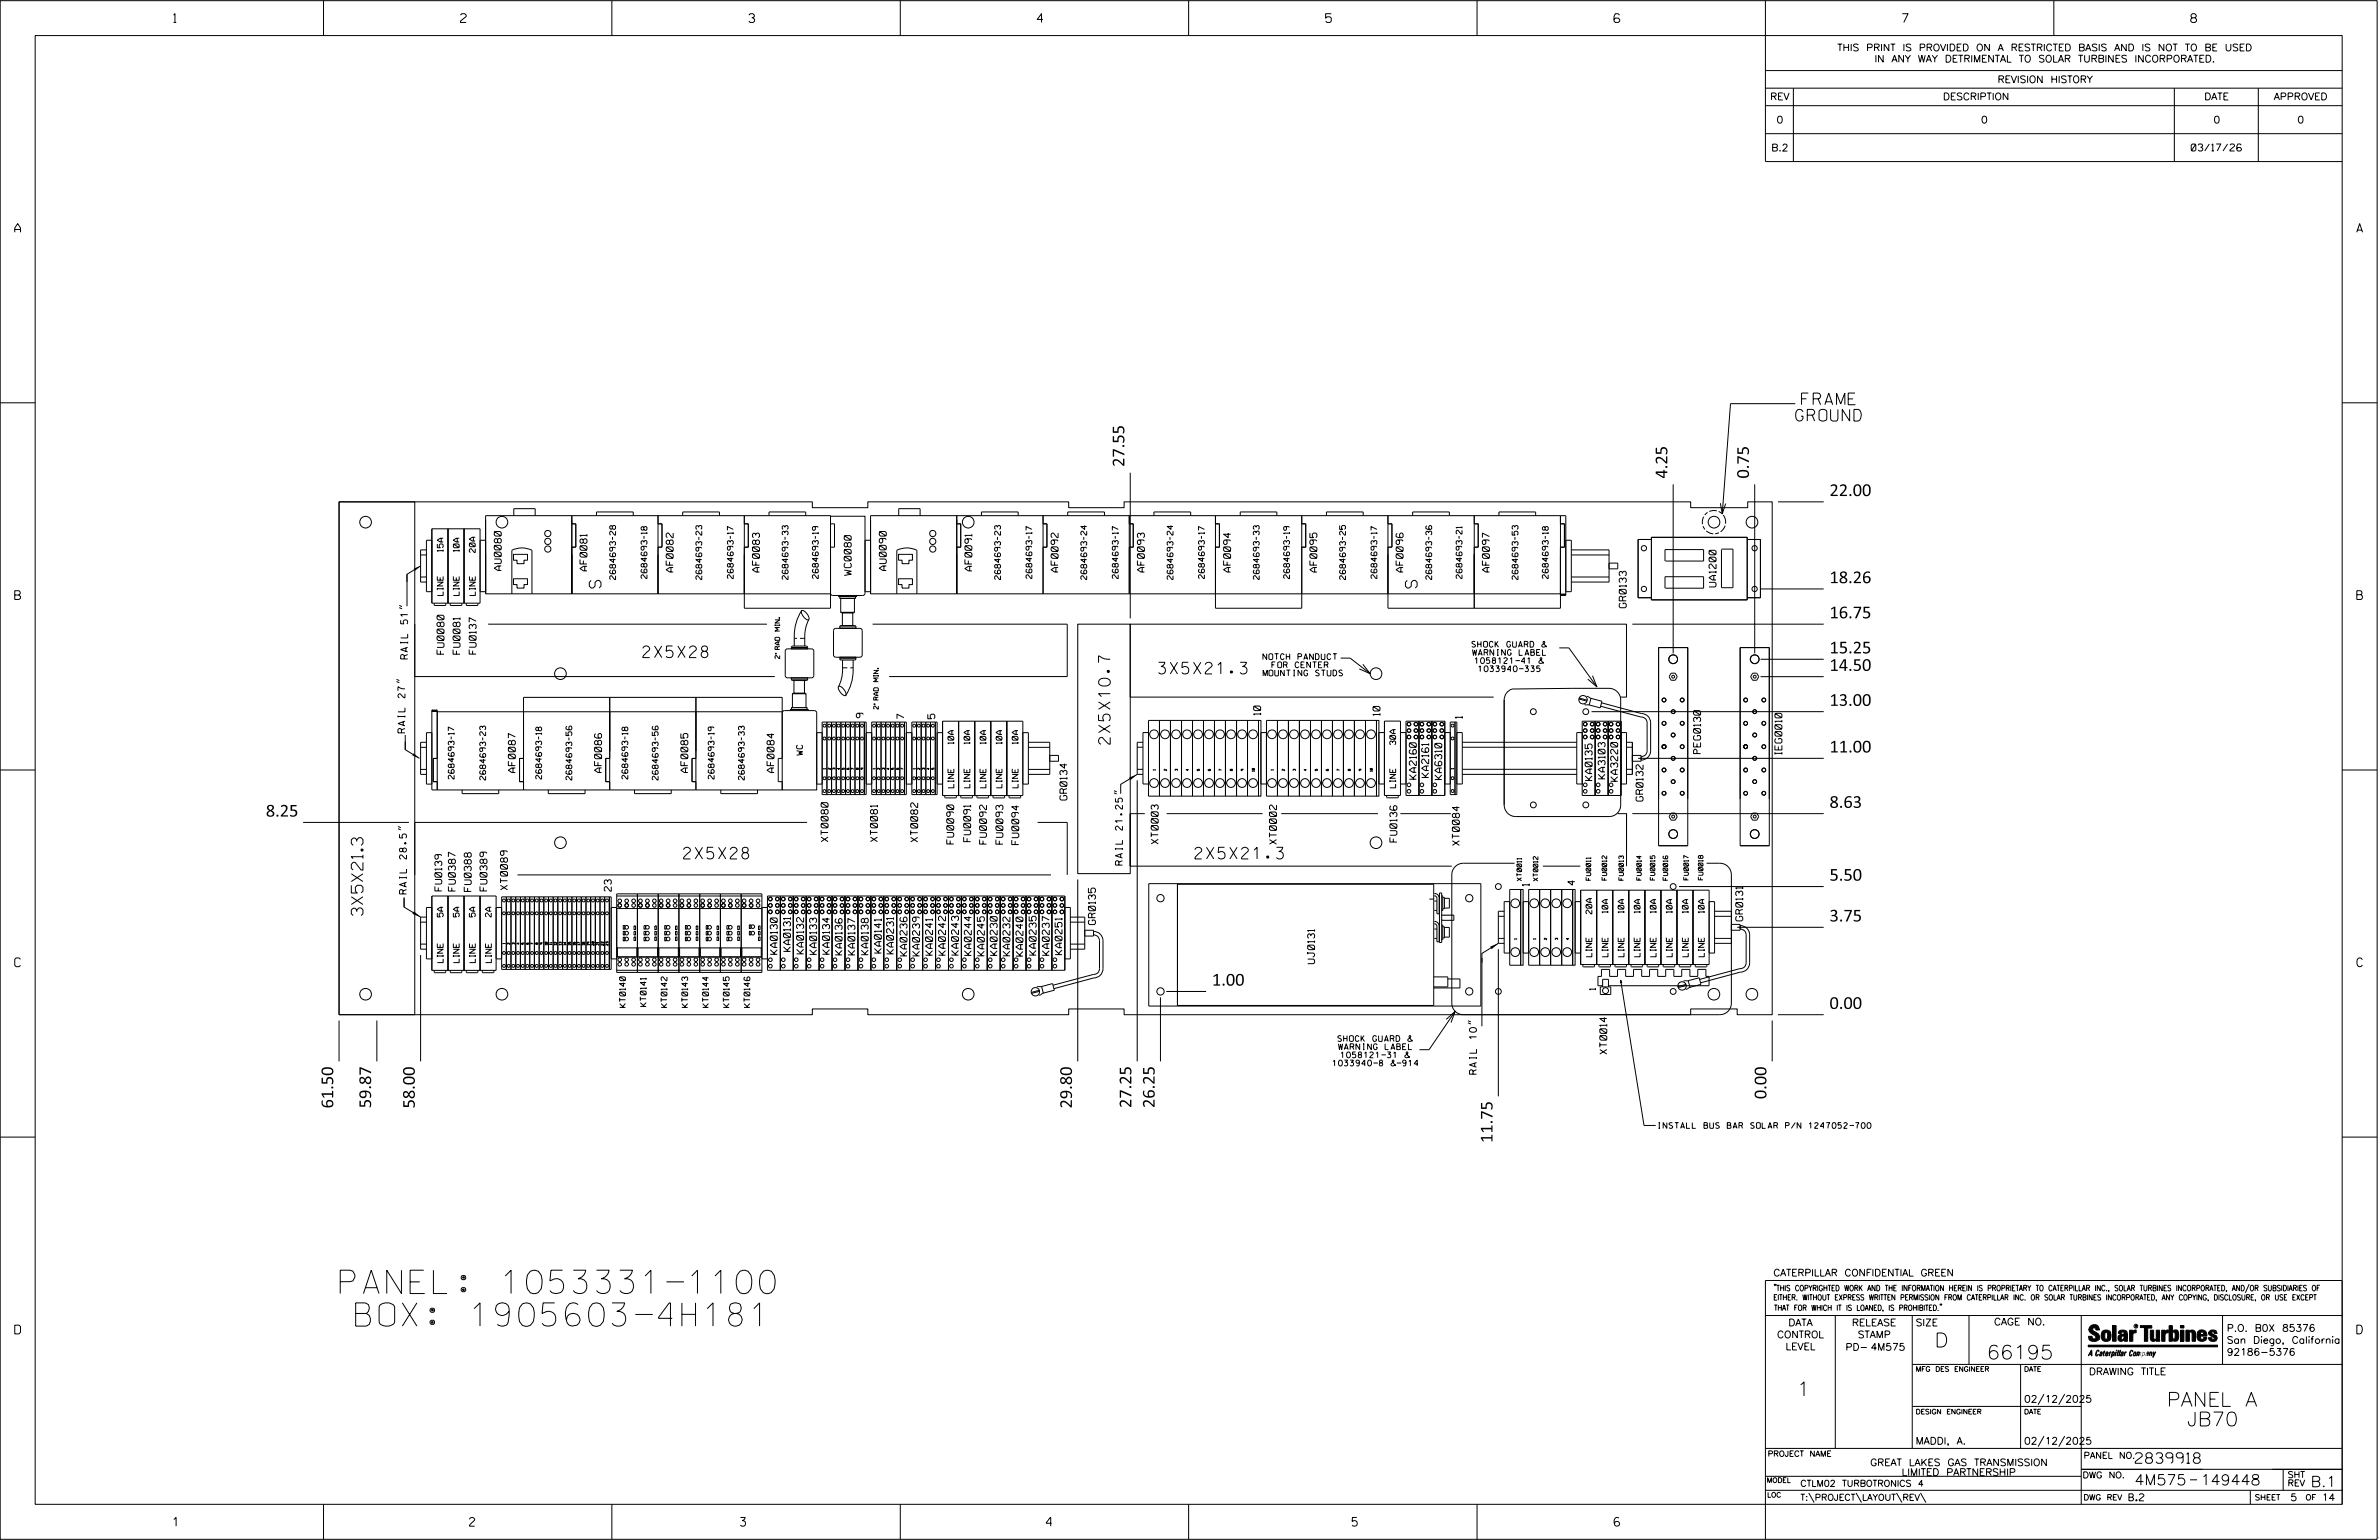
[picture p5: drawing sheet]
<svg xmlns="http://www.w3.org/2000/svg" width="864mm" height="559mm" viewBox="0 0 864 559" stroke-linecap="round" stroke-linejoin="round" font-family="sans-serif">
<defs><g id="words">
<g font-size="8.5">
<text x="123.5" y="469.4">PANEL: 1053331-1100</text>
<text x="129.1" y="481.2">BOX: 1905603-4H181</text>
</g>
<g font-size="5.1">
<text x="702.3" y="488.8">D</text>
<text x="721.2" y="493.2">66195</text>
<text x="652.2" y="506.5">1</text>
<text x="786.6" y="510.3">PANEL A</text>
<text x="793.9" y="517.4">JB70</text>
</g>
<g font-size="4.2">
<text x="654" y="146.9">FRAME</text>
<text x="651.8" y="152.8">GROUND</text>
<text x="408.2" y="169.4" transform="rotate(-90 408.2 169.4)">27.55</text>
<text x="605.3" y="173.6" transform="rotate(-90 605.3 173.6)">4.25</text>
<text x="634.9" y="173.6" transform="rotate(-90 634.9 173.6)">0.75</text>
<text x="664.1" y="180">22.00</text>
<text x="218.1" y="213.4" transform="rotate(-90 218.1 213.4)">S</text>
<text x="514.4" y="213.4" transform="rotate(-90 514.4 213.4)">S</text>
<text x="664.1" y="211.6">18.26</text>
<text x="664.1" y="224.4">16.75</text>
<text x="233.4" y="238.6">2X5X28</text>
<text x="664.1" y="237.1">15.25</text>
<text x="420.6" y="244.5">3X5X21.3</text>
<text x="664.1" y="243.4">14.50</text>
<text x="664.1" y="256.1">13.00</text>
<text x="403" y="270" transform="rotate(-90 403 270)">2X5X10.7</text>
<text x="664.1" y="273">11.00</text>
<text x="664.1" y="293.1">8.63</text>
<text x="96.5" y="296.3">8.25</text>
<text x="248.2" y="311.7">2X5X28</text>
<text x="433.8" y="311.7">2X5X21.3</text>
<text x="664.1" y="319.6">5.50</text>
<text x="131.8" y="332.2" transform="rotate(-90 131.8 332.2)">3X5X21.3</text>
<text x="664.1" y="334.4">3.75</text>
<text x="440" y="357.6">1.00</text>
<text x="664.1" y="366.1">0.00</text>
<text x="641.2" y="398.8" transform="rotate(-90 641.2 398.8)">0.00</text>
<text x="121" y="402.2" transform="rotate(-90 121 402.2)">61.50</text>
<text x="134.7" y="402.1" transform="rotate(-90 134.7 402.1)">59.87</text>
<text x="150.6" y="402.2" transform="rotate(-90 150.6 402.2)">58.00</text>
<text x="389.1" y="402.2" transform="rotate(-90 389.1 402.2)">29.80</text>
<text x="410.7" y="402" transform="rotate(-90 410.7 402)">27.25</text>
<text x="419.1" y="402" transform="rotate(-90 419.1 402)">26.25</text>
<text x="541.8" y="414.7" transform="rotate(-90 541.8 414.7)">11.75</text>
</g>
<g font-size="3.8">
<text x="775.1" y="531">2839918</text>
<text x="774.8" y="538.9">4M575</text>
<text x="798.8" y="538.9">149448</text>
<text x="838.8" y="539.5">B.1</text>
</g>
<g font-size="3.2">
<text x="63" y="8.2">1</text>
<text x="167.2" y="8.2">2</text>
<text x="271.8" y="8.2">3</text>
<text x="376.5" y="8.2">4</text>
<text x="481.2" y="8.2">5</text>
<text x="690.6" y="8.2">7</text>
<text x="795.3" y="8.2">8</text>
<text x="5.4" y="84.3">A</text>
<text x="855.5" y="84.3">A</text>
<text x="5.4" y="217.5">B</text>
<text x="855.6" y="217.5">B</text>
<text x="5.4" y="350.8">C</text>
<text x="855.6" y="350.8">C</text>
<text x="5.4" y="484">D</text>
<text x="855.6" y="484">D</text>
<text x="62.8" y="553.8">1</text>
<text x="170.4" y="553.8">2</text>
<text x="268.8" y="553.8">3</text>
<text x="379.8" y="553.8">4</text>
<text x="490.8" y="553.8">5</text>
<text x="585.9" y="553.8">6</text>
</g>
<g font-size="2.5">
<text x="666.9" y="18.5">THIS PRINT IS PROVIDED ON A RESTRICTED BASIS AND IS NOT TO BE USED</text>
<text x="680.5" y="22.6">IN ANY WAY DETRIMENTAL TO SOLAR TURBINES INCORPORATED.</text>
<text x="725.1" y="30">REVISION HISTORY</text>
<text x="642.6" y="36.3">REV</text>
<text x="705.3" y="36.3">DESCRIPTION</text>
<text x="800.2" y="36.3">DATE</text>
<text x="825.4" y="36.3">APPROVED</text>
<text x="644.9" y="44.7">0</text>
<text x="719.1" y="44.7">0</text>
<text x="803.5" y="44.7">0</text>
<text x="834" y="44.7">0</text>
<text x="643" y="54.8">B.2</text>
<text x="795.4" y="54.8">03/17/26</text>
<text x="182" y="207" transform="rotate(-90 182 207)">AU0080</text>
<text x="213.1" y="207.2" transform="rotate(-90 213.1 207.2)">AF0081</text>
<text x="244.4" y="207.6" transform="rotate(-90 244.4 207.6)">AF0082</text>
<text x="275.7" y="207.6" transform="rotate(-90 275.7 207.6)">AF0083</text>
<text x="309" y="208.8" transform="rotate(-90 309 208.8)">WC0080</text>
<text x="321.7" y="207" transform="rotate(-90 321.7 207)">AU0090</text>
<text x="352.8" y="207.2" transform="rotate(-90 352.8 207.2)">AF0091</text>
<text x="384.1" y="207.6" transform="rotate(-90 384.1 207.6)">AF0092</text>
<text x="415.4" y="207.6" transform="rotate(-90 415.4 207.6)">AF0093</text>
<text x="446.7" y="207.6" transform="rotate(-90 446.7 207.6)">AF0094</text>
<text x="478" y="207.6" transform="rotate(-90 478 207.6)">AF0095</text>
<text x="509.4" y="207.6" transform="rotate(-90 509.4 207.6)">AF0096</text>
<text x="540.7" y="207.6" transform="rotate(-90 540.7 207.6)">AF0097</text>
<text x="622.9" y="213" transform="rotate(-90 622.9 213)">UA1200</text>
<text x="590.3" y="220.5" transform="rotate(-90 590.3 220.5)">GR0133</text>
<text x="148" y="239.1" transform="rotate(-90 148 239.1)">RAIL 51&quot;</text>
<text x="161.2" y="237.4" transform="rotate(-90 161.2 237.4)">FU0080</text>
<text x="167" y="237.4" transform="rotate(-90 167 237.4)">FU0081</text>
<text x="172.8" y="237.4" transform="rotate(-90 172.8 237.4)">FU0137</text>
<text x="313.4" y="260.5" transform="rotate(-90 313.4 260.5)">9</text>
<text x="328.2" y="260.8" transform="rotate(-90 328.2 260.8)">7</text>
<text x="339.3" y="260.8" transform="rotate(-90 339.3 260.8)">5</text>
<text x="457.6" y="259.5" transform="rotate(-90 457.6 259.5)">10</text>
<text x="500.9" y="259.6" transform="rotate(-90 500.9 259.6)">10</text>
<text x="530.8" y="260.7" transform="rotate(-90 530.8 260.7)">1</text>
<text x="147" y="265.9" transform="rotate(-90 147 265.9)">RAIL 27&quot;</text>
<text x="617.3" y="273.4" transform="rotate(-90 617.3 273.4)">PEG0130</text>
<text x="646.8" y="273.8" transform="rotate(-90 646.8 273.8)">IEG0010</text>
<text x="187.1" y="280.3" transform="rotate(-90 187.1 280.3)">AF0087</text>
<text x="218.4" y="280.3" transform="rotate(-90 218.4 280.3)">AF0086</text>
<text x="249.7" y="280.3" transform="rotate(-90 249.7 280.3)">AF0085</text>
<text x="281" y="280.3" transform="rotate(-90 281 280.3)">AF0084</text>
<text x="514.1" y="282.7" transform="rotate(-90 514.1 282.7)">KA2160</text>
<text x="518.6" y="282.1" transform="rotate(-90 518.6 282.1)">KA2161</text>
<text x="523.4" y="282.9" transform="rotate(-90 523.4 282.9)">KA6310</text>
<text x="577.9" y="283.2" transform="rotate(-90 577.9 283.2)">KA0135</text>
<text x="582.7" y="282.6" transform="rotate(-90 582.7 282.6)">KA3103</text>
<text x="587.2" y="283.5" transform="rotate(-90 587.2 283.5)">KA3220</text>
<text x="387.3" y="290.3" transform="rotate(-90 387.3 290.3)">GR0134</text>
<text x="596.4" y="290.7" transform="rotate(-90 596.4 290.7)">GR0132</text>
<text x="300.6" y="305.4" transform="rotate(-90 300.6 305.4)">XT0080</text>
<text x="318.5" y="305.4" transform="rotate(-90 318.5 305.4)">XT0081</text>
<text x="333.1" y="305.5" transform="rotate(-90 333.1 305.5)">XT0082</text>
<text x="352.3" y="305.4" transform="rotate(-90 352.3 305.4)">FU0091</text>
<text x="507.1" y="305.6" transform="rotate(-90 507.1 305.6)">FU0136</text>
<text x="346.2" y="306.2" transform="rotate(-90 346.2 306.2)">FU0090</text>
<text x="358.1" y="306.3" transform="rotate(-90 358.1 306.3)">FU0092</text>
<text x="364.1" y="306.3" transform="rotate(-90 364.1 306.3)">FU0093</text>
<text x="369.8" y="306.4" transform="rotate(-90 369.8 306.4)">FU0094</text>
<text x="420.4" y="306.2" transform="rotate(-90 420.4 306.2)">XT0003</text>
<text x="463.4" y="306.3" transform="rotate(-90 463.4 306.3)">XT0002</text>
<text x="529.8" y="306.8" transform="rotate(-90 529.8 306.8)">XT0084</text>
<text x="407.4" y="313.9" transform="rotate(-90 407.4 313.9)">RAIL 21.25&quot;</text>
<text x="160.4" y="323.3" transform="rotate(-90 160.4 323.3)">FU0139</text>
<text x="165.3" y="323.3" transform="rotate(-90 165.3 323.3)">FU0387</text>
<text x="171.1" y="323.5" transform="rotate(-90 171.1 323.5)">FU0388</text>
<text x="176.8" y="323.3" transform="rotate(-90 176.8 323.3)">FU0389</text>
<text x="184.2" y="322.9" transform="rotate(-90 184.2 322.9)">XT0089</text>
<text x="221.9" y="323.4" transform="rotate(-90 221.9 323.4)">23</text>
<text x="555.1" y="321.5" transform="rotate(-90 555.1 321.5)">1</text>
<text x="571.7" y="321.2" transform="rotate(-90 571.7 321.2)">4</text>
<text x="147.5" y="324.4" transform="rotate(-90 147.5 324.4)">RAIL 28.5&quot;</text>
<text x="397.7" y="335.5" transform="rotate(-90 397.7 335.5)">GR0135</text>
<text x="632.6" y="334.1" transform="rotate(-90 632.6 334.1)">GR0131</text>
<text x="282.2" y="346.3" transform="rotate(-90 282.2 346.3)">KA0130</text>
<text x="287" y="345.2" transform="rotate(-90 287 345.2)">KA0131</text>
<text x="291.7" y="346.1" transform="rotate(-90 291.7 346.1)">KA0132</text>
<text x="296.4" y="346.3" transform="rotate(-90 296.4 346.3)">KA0133</text>
<text x="301.1" y="346.3" transform="rotate(-90 301.1 346.3)">KA0134</text>
<text x="305.7" y="346.5" transform="rotate(-90 305.7 346.5)">KA0136</text>
<text x="310.3" y="346.5" transform="rotate(-90 310.3 346.5)">KA0137</text>
<text x="315.2" y="346.4" transform="rotate(-90 315.2 346.4)">KA0138</text>
<text x="319.9" y="345.8" transform="rotate(-90 319.9 345.8)">KA0141</text>
<text x="324.4" y="346.1" transform="rotate(-90 324.4 346.1)">KA0231</text>
<text x="329.2" y="346.8" transform="rotate(-90 329.2 346.8)">KA0236</text>
<text x="333.8" y="346.9" transform="rotate(-90 333.8 346.9)">KA0239</text>
<text x="338.5" y="346.6" transform="rotate(-90 338.5 346.6)">KA0241</text>
<text x="343.2" y="346.6" transform="rotate(-90 343.2 346.6)">KA0242</text>
<text x="348" y="346.6" transform="rotate(-90 348 346.6)">KA0243</text>
<text x="352.6" y="346.7" transform="rotate(-90 352.6 346.7)">KA0244</text>
<text x="357.3" y="346.8" transform="rotate(-90 357.3 346.8)">KA0245</text>
<text x="362" y="346.7" transform="rotate(-90 362 346.7)">KA0230</text>
<text x="366.6" y="346.8" transform="rotate(-90 366.6 346.8)">KA0232</text>
<text x="371.3" y="346.9" transform="rotate(-90 371.3 346.9)">KA0240</text>
<text x="376.1" y="346.6" transform="rotate(-90 376.1 346.6)">KA0235</text>
<text x="380.9" y="346.6" transform="rotate(-90 380.9 346.6)">KA0237</text>
<text x="385.5" y="346.4" transform="rotate(-90 385.5 346.4)">KA0251</text>
<text x="477.2" y="349.7" transform="rotate(-90 477.2 349.7)">UJ0131</text>
<text x="583.3" y="382.5" transform="rotate(-90 583.3 382.5)">XT0014</text>
<text x="536" y="389.8" transform="rotate(-90 536 389.8)">RAIL 10&quot;</text>
<text x="643.8" y="463">CATERPILLAR CONFIDENTIAL GREEN</text>
<text x="645.1" y="485.5">CONTROL</text>
<text x="649.2" y="481.1">DATA</text>
<text x="672.3" y="481.1">RELEASE</text>
<text x="674.4" y="485.5">STAMP</text>
<text x="695.4" y="481.1">SIZE</text>
<text x="723.8" y="480.8">CAGE NO.</text>
<text x="808.4" y="483.1">P.O. B0X 85376</text>
<text x="648.2" y="489.8">LEVEL</text>
<text x="669.9" y="490">PD- 4M575</text>
<text x="808.4" y="487.5">San Diego, California</text>
<text x="808.4" y="491.8">92186-5376</text>
<text x="758.3" y="498.9">DRAWING TITLE</text>
<text x="734.8" y="508.9">02/12/2025</text>
<text x="695.4" y="524.1">MADDI, A.</text>
<text x="734.8" y="524.1">02/12/2025</text>
<text x="678.9" y="531.9">GREAT LAKES GAS TRANSMISSION</text>
<text x="690.3" y="535.5">LIMITED PARTNERSHIP</text>
<text x="772.8" y="544.6">B.2</text>
<text x="831.4" y="544.6">5</text>
<text x="842.9" y="544.6">14</text>
</g>
<g font-size="2.3">
<text x="756.4" y="529.2">PANEL NO.</text>
<text x="653.5" y="539.4">CTLM02 TURBOTRONICS 4</text>
<text x="756" y="536.3">DWG NO.</text>
<text x="830.4" y="539.3">REV</text>
<text x="830.4" y="536.2">SHT</text>
<text x="653.5" y="544.5">T:\PROJECT\LAYOUT\REV\</text>
</g>
<g font-size="2.1">
<text x="160.9" y="200.1" transform="rotate(-90 160.9 200.1)">15A</text>
<text x="166.7" y="200.1" transform="rotate(-90 166.7 200.1)">10A</text>
<text x="172.5" y="200.5" transform="rotate(-90 172.5 200.5)">20A</text>
<text x="234.9" y="209.9" transform="rotate(-90 234.9 209.9)">2684693-18</text>
<text x="266.2" y="209.9" transform="rotate(-90 266.2 209.9)">2684693-17</text>
<text x="297" y="209.9" transform="rotate(-90 297 209.9)">2684693-19</text>
<text x="374.6" y="209.9" transform="rotate(-90 374.6 209.9)">2684693-17</text>
<text x="405.9" y="209.9" transform="rotate(-90 405.9 209.9)">2684693-17</text>
<text x="437.2" y="209.9" transform="rotate(-90 437.2 209.9)">2684693-17</text>
<text x="468.1" y="209.9" transform="rotate(-90 468.1 209.9)">2684693-19</text>
<text x="499.8" y="209.9" transform="rotate(-90 499.8 209.9)">2684693-17</text>
<text x="530.7" y="209.9" transform="rotate(-90 530.7 209.9)">2684693-21</text>
<text x="562" y="209.9" transform="rotate(-90 562 209.9)">2684693-18</text>
<text x="223.4" y="210.3" transform="rotate(-90 223.4 210.3)">2684693-28</text>
<text x="254.7" y="210.3" transform="rotate(-90 254.7 210.3)">2684693-23</text>
<text x="286" y="210.3" transform="rotate(-90 286 210.3)">2684693-33</text>
<text x="363.2" y="210.3" transform="rotate(-90 363.2 210.3)">2684693-23</text>
<text x="394.5" y="210.3" transform="rotate(-90 394.5 210.3)">2684693-24</text>
<text x="425.8" y="210.3" transform="rotate(-90 425.8 210.3)">2684693-24</text>
<text x="457.1" y="210.3" transform="rotate(-90 457.1 210.3)">2684693-33</text>
<text x="488.4" y="210.3" transform="rotate(-90 488.4 210.3)">2684693-25</text>
<text x="519.7" y="210.3" transform="rotate(-90 519.7 210.3)">2684693-36</text>
<text x="551" y="210.3" transform="rotate(-90 551 210.3)">2684693-53</text>
<text x="160.9" y="216.1" transform="rotate(-90 160.9 216.1)">LINE</text>
<text x="166.7" y="216.1" transform="rotate(-90 166.7 216.1)">LINE</text>
<text x="172.5" y="216.1" transform="rotate(-90 172.5 216.1)">LINE</text>
<text x="458.5" y="239.3">NOTCH PANDUCT</text>
<text x="534.3" y="234.8">SHOCK GUARD &amp;</text>
<text x="534.5" y="237.8">WARNING LABEL</text>
<text x="457.3" y="245.3">MOUNTING STUDS</text>
<text x="461.7" y="242.3">FOR CENTER</text>
<text x="535.4" y="240.8">1058121-41 &amp;</text>
<text x="536.7" y="243.7">1033940-335</text>
<text x="346.2" y="269.9" transform="rotate(-90 346.2 269.9)">10A</text>
<text x="352.1" y="269.9" transform="rotate(-90 352.1 269.9)">10A</text>
<text x="357.9" y="269.9" transform="rotate(-90 357.9 269.9)">10A</text>
<text x="363.7" y="269.9" transform="rotate(-90 363.7 269.9)">10A</text>
<text x="369.5" y="269.9" transform="rotate(-90 369.5 269.9)">10A</text>
<text x="291.3" y="274.1" transform="rotate(-90 291.3 274.1)">WC</text>
<text x="506.6" y="270.3" transform="rotate(-90 506.6 270.3)">30A</text>
<text x="164.9" y="282.7" transform="rotate(-90 164.9 282.7)">2684693-17</text>
<text x="176.3" y="283" transform="rotate(-90 176.3 283)">2684693-23</text>
<text x="196.6" y="282.7" transform="rotate(-90 196.6 282.7)">2684693-18</text>
<text x="207.6" y="283" transform="rotate(-90 207.6 283)">2684693-56</text>
<text x="227.9" y="282.7" transform="rotate(-90 227.9 282.7)">2684693-18</text>
<text x="238.9" y="283" transform="rotate(-90 238.9 283)">2684693-56</text>
<text x="259.2" y="282.7" transform="rotate(-90 259.2 282.7)">2684693-19</text>
<text x="270.2" y="283" transform="rotate(-90 270.2 283)">2684693-33</text>
<text x="346.2" y="285.9" transform="rotate(-90 346.2 285.9)">LINE</text>
<text x="352.1" y="285.9" transform="rotate(-90 352.1 285.9)">LINE</text>
<text x="357.9" y="285.9" transform="rotate(-90 357.9 285.9)">LINE</text>
<text x="363.7" y="285.9" transform="rotate(-90 363.7 285.9)">LINE</text>
<text x="369.6" y="285.9" transform="rotate(-90 369.6 285.9)">LINE</text>
<text x="506.6" y="285.9" transform="rotate(-90 506.6 285.9)">LINE</text>
<text x="160.9" y="332.7" transform="rotate(-90 160.9 332.7)">5A</text>
<text x="166.7" y="332.7" transform="rotate(-90 166.7 332.7)">5A</text>
<text x="172.5" y="332.7" transform="rotate(-90 172.5 332.7)">5A</text>
<text x="178.3" y="332.7" transform="rotate(-90 178.3 332.7)">2A</text>
<text x="577.8" y="331.6" transform="rotate(-90 577.8 331.6)">20A</text>
<text x="583.7" y="331.3" transform="rotate(-90 583.7 331.3)">10A</text>
<text x="589.5" y="331.3" transform="rotate(-90 589.5 331.3)">10A</text>
<text x="595.3" y="331.3" transform="rotate(-90 595.3 331.3)">10A</text>
<text x="601.2" y="331.3" transform="rotate(-90 601.2 331.3)">10A</text>
<text x="607" y="331.3" transform="rotate(-90 607 331.3)">10A</text>
<text x="612.8" y="331.3" transform="rotate(-90 612.8 331.3)">10A</text>
<text x="618.6" y="331.3" transform="rotate(-90 618.6 331.3)">10A</text>
<text x="577.9" y="347.2" transform="rotate(-90 577.9 347.2)">LINE</text>
<text x="583.7" y="347.2" transform="rotate(-90 583.7 347.2)">LINE</text>
<text x="589.5" y="347.2" transform="rotate(-90 589.5 347.2)">LINE</text>
<text x="595.4" y="347.2" transform="rotate(-90 595.4 347.2)">LINE</text>
<text x="601.2" y="347.2" transform="rotate(-90 601.2 347.2)">LINE</text>
<text x="607" y="347.2" transform="rotate(-90 607 347.2)">LINE</text>
<text x="612.8" y="347.2" transform="rotate(-90 612.8 347.2)">LINE</text>
<text x="618.7" y="347.2" transform="rotate(-90 618.7 347.2)">LINE</text>
<text x="160.9" y="349.3" transform="rotate(-90 160.9 349.3)">LINE</text>
<text x="166.7" y="349.3" transform="rotate(-90 166.7 349.3)">LINE</text>
<text x="172.5" y="349.3" transform="rotate(-90 172.5 349.3)">LINE</text>
<text x="178.4" y="349.3" transform="rotate(-90 178.4 349.3)">LINE</text>
<text x="579.2" y="359.3" transform="rotate(-90 579.2 359.3)">1</text>
<text x="227" y="365.6" transform="rotate(-90 227 365.6)">KT0140</text>
<text x="234.6" y="365.2" transform="rotate(-90 234.6 365.2)">KT0141</text>
<text x="242.1" y="365.6" transform="rotate(-90 242.1 365.6)">KT0142</text>
<text x="249.6" y="365.6" transform="rotate(-90 249.6 365.6)">KT0143</text>
<text x="257.2" y="365.6" transform="rotate(-90 257.2 365.6)">KT0144</text>
<text x="264.7" y="365.6" transform="rotate(-90 264.7 365.6)">KT0145</text>
<text x="272.2" y="365.6" transform="rotate(-90 272.2 365.6)">KT0146</text>
<text x="485.6" y="377.9">SHOCK GUARD &amp;</text>
<text x="485.9" y="380.9">WARNING LABEL</text>
<text x="486.7" y="383.8">1058121-31 &amp;</text>
<text x="483.8" y="386.8">1033940-8 &amp;-914</text>
<text x="601.6" y="409.5">INSTALL BUS BAR SOLAR P/N 1247052-700</text>
</g>
<g font-size="2">
<text x="643.8" y="468.4">&quot;THIS COPYRIGHTED WORK AND THE INFORMATION HEREIN IS PROPRIETARY TO CATERPILLAR INC., SOLAR TURBINES INCORPORATED, AND/OR SUBSIDIARIES OF</text>
<text x="643.8" y="471.8">EITHER. WITHOUT EXPRESS WRITTEN PERMISSION FROM CATERPILLAR INC. OR SOLAR TURBINES INCORPORATED, ANY COPYING, DISCLOSURE, OR USE EXCEPT</text>
<text x="644" y="475.6">THAT FOR WHICH IT IS LOANED, IS PROHIBITED.&quot;</text>
<text x="641.7" y="528.5">PROJECT NAME</text>
<text x="756.3" y="544.3">DWG REV</text>
<text x="818.5" y="544.3">SHEET</text>
<text x="836.9" y="544.3">OF</text>
</g>
<g font-size="1.8">
<text x="695.4" y="497.6">MFG DES ENGINEER</text>
<text x="734.8" y="497.6">DATE</text>
<text x="695.4" y="513.1">DESIGN ENGINEER</text>
<text x="734.8" y="513.1">DATE</text>
<text x="641.3" y="538">MODEL</text>
<text x="641.5" y="543.3">LOC</text>
</g>
<g font-size="1.7">
<text x="283" y="239" transform="rotate(-90 283 239)">2&quot; RAD MIN.</text>
<text x="318.8" y="257.3" transform="rotate(-90 318.8 257.3)">2&quot; RAD MIN.</text>
<text x="552.3" y="319.6" transform="rotate(-90 552.3 319.6)">XT0011</text>
<text x="558.3" y="319.7" transform="rotate(-90 558.3 319.7)">XT0012</text>
<text x="577.5" y="319.4" transform="rotate(-90 577.5 319.4)">FU0011</text>
<text x="583.3" y="319.4" transform="rotate(-90 583.3 319.4)">FU0012</text>
<text x="589.3" y="319.4" transform="rotate(-90 589.3 319.4)">FU0013</text>
<text x="595.8" y="319.4" transform="rotate(-90 595.8 319.4)">FU0014</text>
<text x="600.7" y="319.3" transform="rotate(-90 600.7 319.3)">FU0015</text>
<text x="605.4" y="319.4" transform="rotate(-90 605.4 319.4)">FU0016</text>
<text x="612.9" y="319.3" transform="rotate(-90 612.9 319.3)">FU0017</text>
<text x="618.2" y="319.3" transform="rotate(-90 618.2 319.3)">FU0018</text>
</g>
<text font-size=".9" x="775.1" y="481.7">R</text>
<g font-size=".8">
<text x="299.7" y="279.1" transform="rotate(-90 299.7 279.1)">1</text>
<text x="301.4" y="279.2" transform="rotate(-90 301.4 279.2)">2</text>
<text x="303.1" y="279.2" transform="rotate(-90 303.1 279.2)">3</text>
<text x="304.8" y="279.2" transform="rotate(-90 304.8 279.2)">4</text>
<text x="306.5" y="279.2" transform="rotate(-90 306.5 279.2)">5</text>
<text x="309.9" y="279.2" transform="rotate(-90 309.9 279.2)">7</text>
<text x="311.6" y="279.2" transform="rotate(-90 311.6 279.2)">8</text>
<text x="313.3" y="279.2" transform="rotate(-90 313.3 279.2)">9</text>
<text x="317.7" y="279.1" transform="rotate(-90 317.7 279.1)">1</text>
<text x="319.4" y="279.2" transform="rotate(-90 319.4 279.2)">2</text>
<text x="321.1" y="279.2" transform="rotate(-90 321.1 279.2)">3</text>
<text x="322.8" y="279.2" transform="rotate(-90 322.8 279.2)">4</text>
<text x="324.5" y="279.2" transform="rotate(-90 324.5 279.2)">5</text>
<text x="326.2" y="279.2" transform="rotate(-90 326.2 279.2)">6</text>
<text x="327.9" y="279.2" transform="rotate(-90 327.9 279.2)">7</text>
<text x="332.3" y="279.1" transform="rotate(-90 332.3 279.1)">1</text>
<text x="334" y="279.2" transform="rotate(-90 334 279.2)">2</text>
<text x="335.7" y="279.2" transform="rotate(-90 335.7 279.2)">3</text>
<text x="337.4" y="279.2" transform="rotate(-90 337.4 279.2)">4</text>
<text x="339.1" y="279.2" transform="rotate(-90 339.1 279.2)">5</text>
<text x="419.5" y="279.5" transform="rotate(-90 419.5 279.5)">1</text>
<text x="423.4" y="279.7" transform="rotate(-90 423.4 279.7)">2</text>
<text x="427.4" y="279.7" transform="rotate(-90 427.4 279.7)">3</text>
<text x="431.4" y="279.7" transform="rotate(-90 431.4 279.7)">4</text>
<text x="435.4" y="279.7" transform="rotate(-90 435.4 279.7)">5</text>
<text x="439.4" y="279.7" transform="rotate(-90 439.4 279.7)">6</text>
<text x="443.4" y="279.7" transform="rotate(-90 443.4 279.7)">7</text>
<text x="447.4" y="279.7" transform="rotate(-90 447.4 279.7)">8</text>
<text x="455.4" y="279.9" transform="rotate(-90 455.4 279.9)">10</text>
<text x="462.3" y="279.5" transform="rotate(-90 462.3 279.5)">1</text>
<text x="466.3" y="279.7" transform="rotate(-90 466.3 279.7)">2</text>
<text x="470.3" y="279.7" transform="rotate(-90 470.3 279.7)">3</text>
<text x="474.3" y="279.7" transform="rotate(-90 474.3 279.7)">4</text>
<text x="478.2" y="279.7" transform="rotate(-90 478.2 279.7)">5</text>
<text x="482.2" y="279.7" transform="rotate(-90 482.2 279.7)">6</text>
<text x="486.2" y="279.7" transform="rotate(-90 486.2 279.7)">7</text>
<text x="490.2" y="279.7" transform="rotate(-90 490.2 279.7)">8</text>
<text x="494.2" y="279.7" transform="rotate(-90 494.2 279.7)">9</text>
<text x="498.2" y="279.9" transform="rotate(-90 498.2 279.9)">10</text>
<text x="527.7" y="279.1" transform="rotate(-90 527.7 279.1)">1</text>
<text x="550.6" y="340.8" transform="rotate(-90 550.6 340.8)">1</text>
<text x="557.5" y="340.8" transform="rotate(-90 557.5 340.8)">1</text>
<text x="561.5" y="341" transform="rotate(-90 561.5 341)">2</text>
<text x="565.4" y="341" transform="rotate(-90 565.4 341)">3</text>
<text x="569.4" y="341" transform="rotate(-90 569.4 341)">4</text>
<text x="183.4" y="342.5" transform="rotate(-90 183.4 342.5)">1</text>
<text x="185.1" y="342.7" transform="rotate(-90 185.1 342.7)">2</text>
<text x="186.8" y="342.7" transform="rotate(-90 186.8 342.7)">3</text>
<text x="188.5" y="342.7" transform="rotate(-90 188.5 342.7)">4</text>
<text x="190.2" y="342.7" transform="rotate(-90 190.2 342.7)">5</text>
<text x="191.9" y="342.7" transform="rotate(-90 191.9 342.7)">6</text>
<text x="193.6" y="342.7" transform="rotate(-90 193.6 342.7)">7</text>
<text x="195.3" y="342.7" transform="rotate(-90 195.3 342.7)">8</text>
<text x="197" y="342.7" transform="rotate(-90 197 342.7)">9</text>
<text x="198.7" y="342.9" transform="rotate(-90 198.7 342.9)">10</text>
<text x="200.4" y="342.8" transform="rotate(-90 200.4 342.8)">11</text>
<text x="202.1" y="342.9" transform="rotate(-90 202.1 342.9)">12</text>
<text x="203.8" y="342.9" transform="rotate(-90 203.8 342.9)">13</text>
<text x="205.5" y="342.9" transform="rotate(-90 205.5 342.9)">14</text>
<text x="207.2" y="342.9" transform="rotate(-90 207.2 342.9)">15</text>
<text x="208.9" y="342.9" transform="rotate(-90 208.9 342.9)">16</text>
<text x="210.6" y="342.9" transform="rotate(-90 210.6 342.9)">17</text>
<text x="212.3" y="342.9" transform="rotate(-90 212.3 342.9)">18</text>
<text x="214" y="342.9" transform="rotate(-90 214 342.9)">19</text>
<text x="215.7" y="343.1" transform="rotate(-90 215.7 343.1)">20</text>
<text x="217.4" y="342.9" transform="rotate(-90 217.4 342.9)">21</text>
<text x="219.1" y="343.1" transform="rotate(-90 219.1 343.1)">22</text>
<text x="220.8" y="343.1" transform="rotate(-90 220.8 343.1)">23</text>
</g>
</g></defs>
<g fill="none" stroke="#000" stroke-width=".36">
<path d="M.1 .2h862.8v558.4h-862.8zM12.8 12.9h837.4v533h-837.4zM117.4 .2v12.7M222.1 .2v12.7M326.8 .2v12.7M431.5 .2v12.7M536.2 .2v12.7M587.9 5.5l-.5-.5h-1l-.5 1v1.7l.5 .4h1l.6-.4v-.6l-.6-.5h-1l-.5 .5M640.9 .2v58.4h209.3M745.6 .2v12.7M640.9 25.6h209.3M640.9 32h209.3"/>
<path d="M640.9 38.3h209.3M651 32v26.6M789.3 32v26.6M819.8 32v26.6M640.9 48.5h209.3M.1 146.2h12.7M651.7 146.5h-23.5l-3 40M850.2 146.2h12.7M410.3 171.5v52.9M607.4 175.8v61.3M637 175.8v61.3M123.1 182.1h171.8v2.1h20.1v-2.1h72.9v2.1h20.2v-2.1h205.6v2.1h20.7v-2.1h8.9v186.1h-12.7v-2.1h-16.9v2.1h-205.6v-2.1h-20.2v2.1h-72.9v-2.1h-20.1v2.1h-171.8z"/>
<path d="M123.1 182.1h27.5v186.1h-27.5zM154.8 199.5h-2.1v11.7h2.1M156.8 196h-2v18.7h2M156.8 191.9h17.5v27h-17.5zM162.6 191.9v27M168.5 191.9v27M174.3 196h2M186.5 187.1v-2.5h7.8v2.5M207.6 190.1h1.4v8.4h-1.4M207.6 187.1v28.4M216.5 187.1v-1.3h13.4v1.3M238.9 187.1v28.4"/>
<path d="M238.9 190.1h1.4v8.4h-1.4M247.8 187.1v-1.3h13.4v1.3M270.2 187.1v33.6h31.3v-33.6h-125.2v28.4h125.2M270.2 190.1h1.4v8.4h-1.4M279.2 187.1v-1.3h13.3v1.3M301.5 187.3h12.5v28l-.5 .7-11.2 .1-.7-.5zM301.5 190.1h1.4v8.4h-1.4M316 196h-2v18.7h2M326.2 187.1v-2.5h7.8v2.5M347.3 190.1h1.5v8.4h-1.5M347.3 187.1v28.4M356.3 187.1v-1.3h13.3v1.3"/>
<path d="M378.6 190.1h1.4v8.4h-1.4M378.6 187.1v28.4M387.6 187.1v-1.3h13.3v1.3M409.9 190.1h1.5v8.4h-1.5M409.9 187.1v28.4M418.9 187.1v-1.3h13.3v1.3M441.2 190.1h1.5v8.4h-1.5M441.2 187.1v33.6h31.3v-33.6M450.2 187.1v-1.3h13.3v1.3M472.5 190.1h1.5v8.4h-1.5M481.5 187.1v-1.3h13.3v1.3M503.8 190.1h1.5v8.4h-1.5"/>
<path d="M503.8 187.1v33.6h62.7v-33.6M512.8 187.1v-1.3h13.3v1.3M535.2 190.1h1.4v8.4h-1.4M535.2 187.1v33.6M544.1 187.1v-1.3h13.4v1.3M566.5 190.1h1.4v8.4h-1.4M568.4 196h2v18.7h-2M570.4 199.5h13.7v11.7h-13.7M599.5 195.8h-4.9v21.1h4.9M599.5 195h34.8v22.7h-34.8zM624.5 182.6l.7 3.9 1.2-3.8M624.9 199.2h4.2v14.1h-4.2v-13.9"/>
<path d="M634.3 195.8h4.8v21.1h-4.8M645.4 182.1h16.6M144.9 219.7l1 .4M147.7 208.4v11.6M152.7 205.4l-5 3v2.8M152.7 201.4h2.1M152.7 209.4h2.1M157.6 218.9l.2 .8h3.8l.2-.8M163.4 218.9l.2 .8h3.9l.1-.8M169.3 218.9l.1 .8h3.9l.2-.8M174.3 214.7h2M185.8 215.5v-15.8a8.3 8.3 0 0 1 7.3 0v15.8"/>
<path d="M186.4 201.2h5.1v2.1h-1.3v1.2h-2.5v-1.2h-1.3zM186.4 210h5.1v2.1h-1.3v1.3h-2.5v-1.3h-1.3zM304.4 216.1v.4h6.6v-.4M304.9 216.5h5.6v.7h-5.6zM305.2 217.2v5h5v-5M325.5 215.5v-15.8a8.3 8.3 0 0 1 7.3 0v15.8M326.2 201.2h5v2.1h-1.2v1.2h-2.6v-1.2h-1.2zM326.2 210h5v2.1h-1.2v1.3h-2.6v-1.3h-1.2zM566.5 215.6l1.9 .4h-1.9l1.9-.4zM566.5 215.5h-250.5v-28.4h252.4v28.9M570.4 201.4h13.7M570.4 209.4h13.7"/>
<path d="M584.1 204.3h3.2v2.1h-3.2M604.6 203.6h13.8v-4.2h-14v4.2M604.6 213.4h13.8v-4.1h-14v4.1M639.1 213.7h22.9M144.9 220.5l1 .4M150.6 226.5v19h130.7M177.2 226.5h101.2M285.3 235.7l.5-.3h8.8l.6 .3 .2 .6v8.8l-.2 .6-.6 .3h-8.8l-.5-.3-.3-.6v-8.8zM287.3 234.9h5.9M287.3 234.9v.5h5.9v-.5M291 221.5a3 3 0 0 1 2.5 3.4 3.1 3.1 0 0 1-2.5-3.4zM291 221.5a16.6 16.6 0 0 0-2.7 9.3v3.6"/>
<path d="M293.2 234.9l-.5-.5h-4.9l-.5 .5M293.5 224.9a13.2 13.2 0 0 0-1.4 5.9v3.6M302.8 228.2l.6-.2h8.8l.6 .2 .2 .6v8.9l-.2 .5-.6 .3h-8.8l-.6-.3-.2-.5v-8.9zM304.8 227.5l.5-.5h4.9l.5 .5M304.8 227.5v.5h5.9v-.5M304.8 239l.5 .5h4.9l.5-.5M304.8 239v-.5h5.9v.5M304.8 227.5h5.9M304.8 239h5.9M305.2 222.2h5M305.8 227v-4.6h3.8v4.6M305.9 239.5v3.6a13.3 13.3 0 0 1-1.5 6"/>
<path d="M309.7 239.5v3.6a16.8 16.8 0 0 1-2.7 9.3M316.8 226.5h70.6v19h-64.6M391.2 226.5h19.1v90.5h-19.1zM486.7 238.8h3.4l7.3 5.7M566 235.1h3.5l10.2 14.1M592.6 226.5h69.4M602.1 235h10.6v71.9h-10.6zM631.7 235h10.6v71.9h-10.6zM639.1 239.2h22.9M143.9 247.3l1.1 .4M143.9 246.5l1.1 .4M156.8 257.7v28.9h127.2v-3h-1.5v-8.4h1.5v-22.2h-94v33.6"/>
<path d="M156.8 257.7h1.9M156.8 257.7l1.9 .5h-1.9l1.9-.5M158.7 257.7v28.9M158.7 258.3h125.3M221.3 253v33.6M252.6 253v33.6M284.2 258.1l.6-.3h10.9l.7 .6 .1 28.2h-12.5v-27.9zM286.9 257.8v-.4h6.5v.4M287.3 246.5h5.9M287.3 246.5l.5 .4h4.9l.5-.4M287.3 246.5v-.5h5.9v.5M287.3 256.8h5.7v.6h-5.7z"/>
<path d="M287.7 251.7h4.9M287.7 256.8v-5.1h4.9v5.1M288.2 246.9v4.7h3.8v-4.7M304.4 249.1a3 3 0 0 1 2.6 3.3 3 3 0 0 1-2.6-3.3zM494.7 241.1l2.7 3.4-4-1.8M542.2 252.9h-131.9v-26.4h180.1v26.4h-2.2M547.1 251.2l1.8-1.2 35.2-.2a4.3 4.3 0 0 1 4.2 4.2v38.1a4.2 4.2 0 0 1-4.2 4.2h-33.8a4.2 4.2 0 0 1-4.3-4.2v-38.1l.3-1.5zM573.2 253.6l2.9 .8M573.3 253.3l2.9 .8M575.2 255.7l1.8 .1M576 252.6l1.7 .8M577.5 253.4l4 1.1-.6 2.4-4-1.1z"/>
<path d="M577.7 258.2h84.3M578.1 245.2l1.6 4-3.3-2.8M581 256.3l14.7 3.9a2.11 2.11 0 0 1 2.2 2.1v10.1a2.11 2.11 0 0 1-2.2 2.1M581.4 255l14.4 3.9a3.4 3.4 0 0 1 3.4 3.4v10.1a3.4 3.4 0 0 1-3.5 3.4M606.6 244.3h1.5l.8 1.2-.8 1.3h-1.5l-.7-1.3zM636.2 244.3h1.5l.8 1.2-.8 1.3h-1.5l-.7-1.3zM639.1 245.5h22.9M.1 279.4h12.7M147.1 266.7v5.3M147.1 269.1v2.9l5.2 3.2M152.7 271.2h2.1M152.7 279.2h2.1"/>
<path d="M154.8 269.3h-2.1v11.7h2.1M156.8 265.9h-2v18.6h2M158.7 275.2h-1.4v8.4h1.4M190 275.2h-1.4v8.4h1.4M221.3 275.2h-1.4v8.4h1.4M252.6 275.2h-1.4v8.4h1.4M298.5 262h15.9v26.3h-16zM298.5 265.9h-2v18.6h1.9M300.2 262v26.3M301.9 262v26.3M303.6 262v26.3M305.3 262v26.3"/>
<path d="M307 262v26.3M307.5 278.7l-.1 .4 .3 .1 .5-.1-.1-.4-.3 .1 .1 .4M308.7 262v26.3M310.4 262v26.3M312.1 262v26.3M313.8 262v26.3M314.4 265.9h2M316.4 262h12.6v26.3h-12.6zM318.1 262v26.3M319.8 262v26.3M321.5 262v26.3M323.3 262v26.3"/>
<path d="M324.9 262v26.3M326.6 262v26.3M328.3 262v26.3M329 265.9h2M331 262h9.2v26.3h-9.2zM332.7 262v26.3M334.4 262v26.3M336.1 262v26.3M337.8 262v26.3M339.5 262v26.3M340.2 265.9h2M342.2 261.7h29.1v27h-29.1z"/>
<path d="M348 261.7v27M353.8 261.7v27M359.7 261.7v27M365.5 261.7v27M371.3 265.9h2v18.6h-2M373.3 269.3h7.8v11.7h-7.8M373.3 271.2h7.8M373.3 279.2h7.8M381.1 274.1h3.1v2.1h-3.1M412.8 271.1h2.1M412.8 279.2h2.1M414.9 269.3h-2.1v11.7"/>
<path d="M416.9 265.8h-2v18.7h2M416.9 261.4h39.9v27.5h-39.9zM420.9 261.4v27.5M424.9 261.4v27.5M428.9 261.4v27.5M432.9 261.4v27.5M436.9 261.4v27.5M440.9 261.4v27.5M444.9 261.4v27.5M448.9 261.4v27.5M450.8 279.1l.2 .4-.3 .1v-.5l.7 .2M452.9 261.4v27.5"/>
<path d="M456.8 261.4h.9v27.5h-.9zM459.7 261.4h40v27.5h-40zM459.7 265.8h-2v18.7h2M463.7 261.4v27.5M467.7 261.4v27.5M471.7 261.4v27.5M475.7 261.4v27.5M479.7 261.4v27.5M483.7 261.4v27.5M487.7 261.4v27.5M491.7 261.4v27.5M495.7 261.4v27.5"/>
<path d="M499.7 261.4h.9v27.5h-.9zM502.6 261.7h5.8v26.9h-5.8zM502.6 265.8h-2v18.7h2M508.4 265.8h2M510.4 261.7h14.1v26.9h-14.1zM515.1 261.7v26.9M519.8 261.7v26.9M524.5 265.8h2M526.5 262h2.3v26.3h-2.3zM528.2 262v26.3M528.8 265.8h2v18.7h-2M530.8 269.3h41.6"/>
<path d="M530.8 271.1h41.6M530.8 279.2h41.6M574.4 261.7h14.1v26.9h-14.1zM574.4 265.8h-2v18.7h2M579 261.7v26.9M583.8 261.7v26.9M588.5 265.8h1.9v18.7h-1.9M590.4 269.3h2.2v11.7h-2.2M590.4 271.1h2.2M590.4 279.2h2.2M592.6 274.1h3.1v2.1h-3.1M594.7 275.2h67.3"/>
<path d="M850.2 279.4h12.7M110 298.4h38.4M144.5 299.9l1 .4M167.7 286.6v1.4h13.3v-1.4M199 286.6v1.4h13.4v-1.4M230.3 286.6v1.4h13.4v-1.4M261.7 286.6v1.4h13.3v-1.4M293 298.4h-142.4v19.1M314.4 284.5h2M329 284.5h2M340.2 284.5h2M343 288.7l.1 .8h3.9l.2-.8"/>
<path d="M348.8 288.7l.2 .8h3.8l.2-.8M354.6 288.7l.2 .8h3.9l.1-.8M360.5 288.7l.1 .8h3.9l.2-.8M366.3 288.7l.2 .8h3.8l.2-.8M376.7 298.4h10.7v19.1M404.4 287.7l1 .4M404.4 286.9l1 .4M410.3 295.2v19.1M412.8 281l-6 3.6v3.4M412.8 281h2.1M412.8 283.1v102M415.6 295.2h-5.3v19.1h116.7"/>
<path d="M423.5 295.2h34.8M465.1 295.2h35.1M503.4 288.6l.2 .9h3.8l.2-.9M508.4 295.2h18.3M508.4 284.5h2M524.5 284.5h2M530.8 281h41.6M587.1 295.2h3.3v13.1M590.4 295.2v19.1M592.6 295.2h69.4M606.6 295h1.5l.8 1.3-.8 1.3h-1.5l-.7-1.3zM636.2 295h1.5l.8 1.3-.8 1.3h-1.5l-.7-1.3z"/>
<path d="M144.5 300.7l1 .4M187.9 317.5h193.6M391.2 319.1v66M549.8 313.2h-18.6a4.2 4.2 0 0 0-4.2 4.3v46.5a4.2 4.2 0 0 0 4.2 4.2h93.1a4.2 4.2 0 0 0 4.2-4.2v-46.5a4.2 4.2 0 0 0-4.2-4.3h-4.8M560.1 314.3h13.6M146.7 329.1v-3.3v3.3l6 3.7M152.7 332.8h2.1M152.7 334.6h2.1M152.7 332.8v11.6h2.1M156.8 329.3h-2v18.6h2M156.8 325.1h23.3v27h-23.3zM162.6 325.1v27"/>
<path d="M168.5 325.1v27M174.3 325.1v27M180.1 329.3h2M182.1 325.4h39.8v26.4h-39.8zM183.8 325.4v26.4M185.5 325.4v26.4M187.2 325.4v26.4M188.9 325.4v26.4M190.6 325.4v26.4M192.3 325.4v26.4M194 325.4v26.4M195.7 325.4v26.4"/>
<path d="M197.4 325.4v26.4M199.1 325.4v26.4M200.8 325.4v26.4M202.5 325.4v26.4M204.2 325.4v26.4M205.9 325.4v26.4M207.6 325.4v26.4M209.3 325.4v26.4M211 325.4v26.4M212.7 325.4v26.4M214.4 325.4v26.4M216.1 325.4v26.4"/>
<path d="M217.8 325.4v26.4M219.5 325.4v26.4M221.2 325.4v26.4M221.9 329.3h2M223.9 324.3h52.7v28.5h-52.7zM223.9 325.1h52.7M223.9 329.7h52.7M226.2 335.8h.6v1.3h-.6zM226.2 338h.6v1.3h-.6zM230.2 336h.5v1.3h-.5zM230.2 338h.5v1.3h-.5zM230.2 340h.5v1.3h-.5z"/>
<path d="M231.4 324.3v28.5M233.8 335.8h.6v1.3h-.6zM233.8 338h.6v1.3h-.6zM237.7 336h.6v1.3h-.6zM237.7 338h.6v1.3h-.6zM237.7 340h.6v1.3h-.6zM238.9 324.3v28.5M241.3 335.8h.6v1.3h-.6zM241.3 338h.6v1.3h-.6zM245.2 336h.6v1.3h-.6zM245.2 338h.6v1.3h-.6zM245.2 340h.6v1.3h-.6z"/>
<path d="M246.5 324.3v28.5M248.8 335.8h.6v1.3h-.6zM248.8 338h.6v1.3h-.6zM252.7 336h.6v1.3h-.6zM252.7 338h.6v1.3h-.6zM252.7 340h.6v1.3h-.6zM254 324.3v28.5M256.4 335.8h.5v1.3h-.5zM256.4 338h.5v1.3h-.5zM260.3 336h.5v1.3h-.5zM260.3 338h.5v1.3h-.5zM260.3 340h.5v1.3h-.5z"/>
<path d="M261.5 324.3v28.5M263.9 335.8h.6v1.3h-.6zM263.9 338h.6v1.3h-.6zM267.8 336h.6v1.3h-.6zM267.8 338h.6v1.3h-.6zM267.8 340h.6v1.3h-.6zM269.1 324.3v28.5M272 335.6h.6v1.3h-.6zM272 338h.6v1.3h-.6zM275.3 336h.6v1.3h-.6zM275.3 338h.6v1.3h-.6zM275.3 340h.6v1.3h-.6z"/>
<path d="M276.6 329.3h2M278.6 325.1h107.9v27h-107.9zM283.3 325.1v27M288 325.1v27M292.7 325.1v27M297.4 325.1v27M302 325.1v27M306.7 325.1v27M311.4 325.1v27M316.1 325.1v27M320.8 325.1v27M325.5 325.1v27"/>
<path d="M330.2 325.1v27M334.9 325.1v27M339.6 325.1v27M344.3 325.1v27M349 325.1v27M353.7 325.1v27M358.4 325.1v27M363.1 325.1v27M367.8 325.1v27M372.5 325.1v27M377.2 325.1v27M381.8 325.1v27"/>
<path d="M386.5 329.3h2v18.6h-2M388.5 332.8h5.3v11.6h-5.3M388.5 334.6h5.3M393.8 337.5h3.1v2.2h-3.1M396.9 339.2a2.11 2.11 0 0 1 2.2 2.1v10.2a2.11 2.11 0 0 1-2.2 2.1l-14.7 3.9M396.9 338a3.4 3.4 0 0 1 3.5 3.3v10.2a3.4 3.4 0 0 1-3.4 3.4l-14.4 3.8M417 320.6h120.6v44.5h-120.6zM427.4 320.9h93.1v43.9h-93.1zM518.9 326.2h1.6M520.7 337.1h.9M520.7 330.3h.9M520.7 327h.9"/>
<path d="M520.7 334.4a1.69 1.69 0 0 1 1.7 1.7v5.6h-.8v-5.6l-.2-.6-.7-.3M520.7 324.2a1.69 1.69 0 0 1 1.7 1.7v5.7h-.8v-5.7l-.2-.6-.7-.3M522.5 324h.8v18h-.8zM523.3 325h.4v5.4h-.4M523.3 335.6h.4v5.4h-.4M523.4 332l.2 .2 .2-.2 .2 .2 .2-.2 .2 .2 .3-.2 .2 .2 1.4-.2 .3 .2 .2-.2 .2 .2 .2-.2 .2 .2 .2-.2 .2 2-1-.2-.2 .2-.3-.2-.2 .2-.2-.2-.2 .2-.2-.2-.2 .2-.2-.2-.2 .2-.2-.2-.3 .2-.2-.2-.2 .2-.2-.2-.2 .2-.3-.4M523.4 332h-.1M523.7 325.7h.6v4h-.6M523.7 336.3h.6v4h-.6M524.3 326h1.8v3.5h-1.8M524.3 336.5h1.8v3.5h-1.8M543.9 332.5h2.1"/>
<path d="M546 330.7h-2.1v11.6M548 322.8h4v27.4h-4zM548 327.2h-2v18.6h2M552 322.8h.9v27.4h-.9zM554.9 322.8h16v27.4h-16zM554.9 327.2h-2v18.6h2M558.9 322.8v27.4M562.9 322.8v27.4M566.9 322.8v27.4M570.9 322.8h.9v27.4h-.9zM573.8 323h46.6v27h-46.6zM573.8 327.2h-2v18.6h2"/>
<path d="M579.6 323v27M585.4 323v27M591.3 323v27M597.1 323v27M602.9 323v27M608.8 323v27M609.5 321.7h52.5M614.6 323v27M620.4 327.2h2v18.6h-2M622.4 330.7h6.1M622.4 332.5h6.1M628.5 335.4h3.2v2.1h-3.2"/>
<path d="M630.6 336.5h31.4M631.7 337.1a2.11 2.11 0 0 1 2.2 2.1v10.2a2.11 2.11 0 0 1-2.3 2.1l-14.6 3.9M631.7 335.8a3.4 3.4 0 0 1 3.4 3.4v10.2a3.4 3.4 0 0 1-3.3 3.3l-14.5 3.9M152.7 342.6h2.1M152.7 346.5v38.6M157.6 352.1l.2 .9h3.8l.2-.9M163.4 352.1l.2 .9h3.9l.1-.9M169.3 352.1l.1 .9h3.9l.2-.9M175.1 352.1l.2 .9h3.8l.2-.9M180.1 347.9h2M221.9 347.9h2M223.9 343.9h.2v3.3h7.1v-3.3h.4v3.3h7.1v-3.3h.5v3.3h7v-3.3h.5v3.3h7.1v-3.3h.4v3.3h7.1v-3.3h.5v3.3h7v-3.3h.5v3.3h7v-3.3h.3"/>
<path d="M223.9 352.1h52.7M223.9 347.3h52.7M223.9 344h52.7M226.2 340.1h.6v1.3h-.6zM233.8 340.1h.6v1.3h-.6zM241.3 340.1h.6v1.3h-.6zM248.8 340.1h.6v1.3h-.6zM256.4 340.1h.5v1.3h-.5zM263.9 340.1h.6v1.3h-.6zM276.6 347.9h2M377.3 359.3l-2.9 .8M377.4 359.7l-2.9 .8"/>
<path d="M378.1 358l4-1.1 .6 2.4-4 1.1zM378.2 357.9l-1.8 .2M388.5 342.6h5.3M423.4 359.8h14.4M520.5 354.5h5.1v3.6h-5.1M520.7 340.5h.9M525.6 355.2h4.4v3.3h-9.5M538 347.7v24.7M543.9 342.3l-5.9 3.7v3.3M543.9 344.4v53.4M543.9 340.5h2.1M543.9 342.3h2.1"/>
<path d="M574.6 350l.2 .8h3.8l.2-.8M580.4 350l.2 .8h3.8l.2-.8M580.9 358.1h3.8v2.8h-3.8zM581.8 358.1v-2.7h2.1v2.7M581.8 357.7h-1.7v-3.4h1.2v-2.5h3v2.5h2.9v-2.5h2.9v2.5h2.9v-2.5h2.9v2.5h2.9v-2.5h3v2.5h2.9v-2.5h2.9v2.5h2.9v-2.5h2.9v2.5h2.9v-2.5h3v2.5h1.1v3.4h-36.5M586.2 350l.2 .8h3.9l.1-.8M588.3 355.7l8.5 52.7h4.2M588.8 356.7l-.5-1v1.1M592.1 350l.1 .8h3.9l.2-.8M597.9 350l.2 .8h3.8l.2-.8M603.7 350l.2 .8h3.9l.1-.8M609.6 350l.1 .8h3.9l.2-.8"/>
<path d="M612 357.2l-2.9 .8M612.1 357.6l-2.9 .8M612.8 355.8l4-1 .7 2.4-4 1zM613 355.8l-1.9 .2M613.7 358.2l-1.8 .8M615.4 350l.2 .8h3.8l.2-.8M622.4 340.5h6.1M622.4 342.3h6.1M123.1 370.3v14.8M136.8 370.3v14.8M378.9 360.3l-1.7 .8M421.3 361.9v23.2"/>
<path d="M525 369.9l3.2-2.9-1.5 4.1M528.2 367l-9.4 13.9h-3.5M532.9 371.2l1 .4M532.9 370.4l1 .4M643.3 370.3v14.8M645.4 368.2h16.6M.1 412.6h12.7M850.2 412.6h12.7M640.9 477.3h209.3M644.2 466.1l-.1 .4M644.7 466.1l-.2 .4M666.2 477.3v48.3"/>
<path d="M694.2 477.3v48.3M704.4 473.3l-.1 .4M704.8 473.3l-.1 .4M714.8 477.3v17.8M755.5 477.3v68.6M806.8 477.3v17.8M816.5 466l-1.4 3.1M850.2 464.6h-209.3v94M850.2 464.8v81.1M694.2 495.1h156M733.5 495.1v30.5M758.6 481.4a2.02 2.02 0 0 1 3.1-.1l.5 1.3h-1.3l-.2-.6-.4-.2-.6 .1-.1 .4 .4 .7a2.46 2.46 0 0 1 2.2 2.9 2.83 2.83 0 0 1-3.8 .3l-.3-1.3h1.3l.2 .7 .6 .3 .5-.2 .2-.5-.4-.6-1.9-1.2-.4-.9z"/>
<path d="M759.2 491.3h-.7l.7-1.2v1.9h.2l-.1-2.1-1.3 2.1 .5-.5h.7M761.3 490l.3-.2 .4 .3-.1 .3-.3-.4-.4 .3-.3 1.6h.4l.4-.5-.3 .6-.4 .1-.3-.4zM762.6 490.6l.5-.1-.1 1.4h-.9a.74 .74 0 0 1 .9-.8l-.3 .7-.5 .1 .2-.5 .6-.2v-.5l-.7 .2zM763 483.2a2.17 2.17 0 0 1 3.1 0l.3 1.4-.3 1.5a2.17 2.17 0 0 1-3.1 0l-.3-1.5zM763.6 490.5l.4-.4 .2 .6h-.3l-.3 .9 .2 .4-.3-.1zM764.1 483.7l.5-.4 .4 .3v2.2l-.4 .2-.5-.2zM764.6 491.1l.6 .2v-.7l-.4-.1-.4 .6-.1 .8h.6M764.6 491.1l-.1 .8h.4M764.6 482.6v.8M764.8 490.7l.4 .1v.3h-.6zM765 491.5l-.1 .4zM766 490.5l-.5 1.5z"/>
<path d="M766 490.8l.4-.3-.4 .4M766.9 481h1.3v5.7h-1.3zM767 490.8l.5 .1-.3 .8-.4 .2zM767.3 490.5h-.5l-.5 2M767.3 490.5a.8 .8 0 0 1 .2 1 .8 .8 0 0 1-.9 .4l-.1 .6M767.3 490.5l-.1 .2M768.1 490.5l-.4 1.5zM768.2 489.9h.3l-.1 .2h-.2zM769 489.9l-.5 2.1zM769.7 489.9l-.6 2.1zM770.1 491.4l.5-.3-.5 .8zM770.4 491.9h.1"/>
<path d="M770.6 491.1l.1-.4-.7 .2 .1-.3 .6-.1 .2 .3-.5 1.1M770.6 491.1a.74 .74 0 0 0-.8 .8h.6M771 484.8h-.7l-.3 .6 .4 .7 .5-.3 .1-2.4h-.8l-.1 .4h-1.2a1.71 1.71 0 0 1 1.8-1.3 1.71 1.71 0 0 1 1.6 1.4v2.8h-1.1l-.1-.6M771 484.2l-1.5 .1a1.41 1.41 0 0 0 0 2.4l.5 .1 1.1-.7M771.2 486.1h-.1M771.4 490.5l.1 .3 .4-.3-.9 1.5zM771.5 490.8h.1M773 482.7h1.2v.5l.5-.5 .7-.1v1h-.6l-.5 .4-.1 2.7h-1.2zM773.3 490.3l.6-.4 .4 .2-.1 .4-.3-.4a1.28 1.28 0 0 0-.5 1.8l.6-.4-.1 .4-.8 .1zM774.7 490.8l.5-.3a.88 .88 0 0 1 .2 .9 .88 .88 0 0 1-.7 .7l-.2-.2zM774.8 490.9h.5l-.3 1h-.3l-.2-.2zM775.2 490.5l-.1 .2"/>
<path d="M776.8 481h4.3v.9h-1.5v4.8h-1.3M776.8 490.6l-.8 .2v-.3l-.4 1.5 .8-1.3v1.3l.3-1.2M779.3 491.1h.4M779.6 490.5h.3l-.3 1.4M779.6 490.7h.2l-.1 .4M779.7 491.1l-.1 .4M779.7 491.1l-.4 .2M780.1 492l.4-1.5 .1 .3 .3-.3 .3 .2-.3 1.3v-1.3l-.7 1.3M780.6 482.7h1.2v2.7l.1 .4 .4 .3 .4-.7v-2.7h1.2l.1 4h-1.3v-.5l-1.1 .6-.7-.3-.3-.7zM781.6 492.5l1-2-.8 1.3-.2-1.3-.2 2M784.7 482.7h1.2v.5l.5-.5 .7-.1v1h-.5l-.6 .4-.1 2.7h-1.2zM787.4 481h1.2v2a1.4 1.4 0 0 1 2.2 .2l.1 1.4-.4 1.9-1.5 .1-.4-.5v-1l.5 .9 .5-.3v-2.1l-.5-.4-.5 .7v2.8h-1.2z"/>
<path d="M791.5 482.7h1.3v4h-1.3zM791.5 481h1.3v.9h-1.3zM793.5 482.7h1.3v.4l.7-.5 1.1 .2 .4 .6v3.3h-1.2l-.3-3.4-.7 .2v3.2h-1.3zM794.8 483.1h.1M797.7 483.2a1.92 1.92 0 0 1 2.4-.5 1.92 1.92 0 0 1 1 2.1h-2.3v.8l.6 .5 .5-.3v-.5h1.2a1.83 1.83 0 0 1-2.1 1.4 1.83 1.83 0 0 1-1.5-2.1zM798.8 484.2v.6M799.1 483.4h.6l.2 .8h-1.1zM804.6 482.9a1.84 1.84 0 0 0-2.9 .8 3.3 3.3 0 0 0 2.2 1.9l-.5 .5-.4-.3-.1-.4h-1.2l.1 .6a1.92 1.92 0 0 0 2.9 .4M804.9 483.8h-1.2l-.2-.6-.5 .1-.1 .3 .1 .3 1.8 .9M805.1 488.1h-47.1v.6h47.1M694.2 510.3h61.3M742 505.8l-2.2 3.9"/>
<path d="M749.5 505.8l-2.2 3.9M640.9 525.6h209.2M640.9 535.7h114.6M742 521.1l-2.2 3.8M749.5 521.1l-2.2 3.8M755.5 533.2h94.7M795 537h2.6M828.8 533.2v7.6M117.4 545.9v12.7M222.1 545.9v12.7M326.8 545.9v12.7M431.5 545.9v12.7"/>
<path d="M536.2 545.9v12.7M640.9 540.8h209.3M656.6 541.7l2 3.5M673.8 541.7l1.9 3.5M688.4 541.7l2 3.5M697.2 541.7l1.9 3.5M816.9 541v4.9M863.5 558h.1"/>
<circle cx="132.7" cy="189.5" r="2.11"/>
<circle cx="182.2" cy="189.5" r="2.11"/>
<circle cx="198.9" cy="199.2" r="1.13"/>
<circle cx="198.9" cy="196.5" r="1.13"/>
<circle cx="198.9" cy="193.6" r="1.13"/>
<circle cx="338.6" cy="199.2" r="1.13"/>
<circle cx="338.6" cy="193.6" r="1.13"/>
<circle cx="338.6" cy="196.5" r="1.13"/>
<circle cx="351.5" cy="189.5" r="2.11"/>
<circle cx="596.8" cy="198.9" r=".95"/>
<circle cx="622.2" cy="189.5" r="2.12"/>
<circle cx="636" cy="189.5" r="2.12"/>
<circle cx="636.9" cy="198.9" r=".95"/>
<circle cx="596.8" cy="213.7" r=".95"/>
<circle cx="636.9" cy="213.7" r=".95"/>
<circle cx="607.4" cy="239.2" r="1.59"/>
<circle cx="637" cy="239.2" r="1.58"/>
<circle cx="203.4" cy="244.4" r="2.12"/>
<circle cx="499.5" cy="244.4" r="2.12"/>
<circle cx="556.6" cy="258.2" r="1.06"/>
<circle cx="574.7" cy="253.9" r="1.53"/>
<circle cx="575.7" cy="258.2" r="1.06"/>
<circle cx="604.1" cy="254" r=".71"/>
<circle cx="607.4" cy="258.2" r=".71"/>
<circle cx="607.4" cy="245.6" r=".53"/>
<circle cx="610.7" cy="254" r=".71"/>
<circle cx="633.7" cy="254" r=".69"/>
<circle cx="637" cy="258.2" r=".71"/>
<circle cx="637" cy="245.6" r=".51"/>
<circle cx="640.3" cy="254" r=".69"/>
<circle cx="299.3" cy="268" r=".53"/>
<circle cx="299.3" cy="263.3" r=".53"/>
<circle cx="301" cy="268" r=".53"/>
<circle cx="301" cy="263.3" r=".53"/>
<circle cx="302.7" cy="268" r=".53"/>
<circle cx="302.7" cy="263.3" r=".53"/>
<circle cx="304.4" cy="268" r=".53"/>
<circle cx="304.4" cy="263.3" r=".53"/>
<circle cx="306.1" cy="263.3" r=".53"/>
<circle cx="306.1" cy="268" r=".53"/>
<circle cx="307.8" cy="268" r=".53"/>
<circle cx="307.8" cy="263.3" r=".53"/>
<circle cx="309.5" cy="268" r=".53"/>
<circle cx="309.5" cy="263.3" r=".53"/>
<circle cx="311.2" cy="263.3" r=".53"/>
<circle cx="311.2" cy="268" r=".53"/>
<circle cx="312.9" cy="268" r=".53"/>
<circle cx="312.9" cy="263.3" r=".53"/>
<circle cx="317.3" cy="268" r=".53"/>
<circle cx="317.3" cy="263.3" r=".53"/>
<circle cx="319" cy="268" r=".53"/>
<circle cx="319" cy="263.3" r=".53"/>
<circle cx="320.7" cy="268" r=".53"/>
<circle cx="320.7" cy="263.3" r=".53"/>
<circle cx="322.4" cy="268" r=".53"/>
<circle cx="322.4" cy="263.3" r=".53"/>
<circle cx="324.1" cy="268" r=".53"/>
<circle cx="324.1" cy="263.3" r=".53"/>
<circle cx="325.8" cy="268" r=".53"/>
<circle cx="325.8" cy="263.3" r=".53"/>
<circle cx="327.5" cy="263.3" r=".53"/>
<circle cx="327.5" cy="268" r=".53"/>
<circle cx="331.9" cy="268" r=".53"/>
<circle cx="331.9" cy="263.3" r=".53"/>
<circle cx="333.6" cy="268" r=".53"/>
<circle cx="333.6" cy="263.3" r=".53"/>
<circle cx="335.2" cy="268" r=".53"/>
<circle cx="335.2" cy="263.3" r=".53"/>
<circle cx="336.9" cy="268" r=".53"/>
<circle cx="336.9" cy="263.3" r=".53"/>
<circle cx="338.6" cy="268" r=".53"/>
<circle cx="338.6" cy="263.3" r=".53"/>
<circle cx="418.9" cy="266.5" r="1.59"/>
<circle cx="422.9" cy="266.5" r="1.59"/>
<circle cx="426.9" cy="266.4" r="1.58"/>
<circle cx="430.9" cy="266.5" r="1.58"/>
<circle cx="434.9" cy="266.5" r="1.59"/>
<circle cx="438.9" cy="266.5" r="1.59"/>
<circle cx="442.9" cy="266.5" r="1.59"/>
<circle cx="446.9" cy="266.5" r="1.59"/>
<circle cx="450.9" cy="266.5" r="1.58"/>
<circle cx="454.9" cy="266.5" r="1.59"/>
<circle cx="461.8" cy="266.5" r="1.59"/>
<circle cx="465.7" cy="266.5" r="1.59"/>
<circle cx="469.7" cy="266.5" r="1.59"/>
<circle cx="473.7" cy="266.4" r="1.58"/>
<circle cx="477.7" cy="266.5" r="1.59"/>
<circle cx="481.7" cy="266.5" r="1.59"/>
<circle cx="485.7" cy="266.5" r="1.59"/>
<circle cx="489.7" cy="266.5" r="1.59"/>
<circle cx="493.7" cy="266.5" r="1.59"/>
<circle cx="497.7" cy="266.5" r="1.58"/>
<circle cx="511.5" cy="265.1" r=".66"/>
<circle cx="511.5" cy="262.8" r=".66"/>
<circle cx="511.5" cy="267.4" r=".66"/>
<circle cx="514" cy="265.1" r=".66"/>
<circle cx="514" cy="262.8" r=".66"/>
<circle cx="514" cy="267.4" r=".66"/>
<circle cx="516.2" cy="265.1" r=".66"/>
<circle cx="516.2" cy="262.8" r=".66"/>
<circle cx="516.2" cy="267.4" r=".66"/>
<circle cx="518.7" cy="262.8" r=".66"/>
<circle cx="518.7" cy="265.1" r=".66"/>
<circle cx="518.7" cy="267.4" r=".66"/>
<circle cx="520.9" cy="262.8" r=".66"/>
<circle cx="520.9" cy="265.1" r=".66"/>
<circle cx="520.9" cy="267.4" r=".66"/>
<circle cx="523.4" cy="262.8" r=".66"/>
<circle cx="523.4" cy="265.1" r=".66"/>
<circle cx="523.4" cy="267.4" r=".66"/>
<circle cx="527.3" cy="263.3" r=".53"/>
<circle cx="527.3" cy="268" r=".53"/>
<circle cx="575.5" cy="262.8" r=".66"/>
<circle cx="575.5" cy="265.1" r=".66"/>
<circle cx="575.5" cy="267.4" r=".66"/>
<circle cx="578" cy="262.8" r=".67"/>
<circle cx="578" cy="265.1" r=".67"/>
<circle cx="578" cy="267.4" r=".67"/>
<circle cx="580.2" cy="265.1" r=".66"/>
<circle cx="580.2" cy="262.8" r=".66"/>
<circle cx="580.2" cy="267.4" r=".66"/>
<circle cx="582.7" cy="262.8" r=".67"/>
<circle cx="582.7" cy="265.1" r=".67"/>
<circle cx="582.7" cy="267.4" r=".67"/>
<circle cx="584.8" cy="265.1" r=".66"/>
<circle cx="584.8" cy="262.8" r=".66"/>
<circle cx="584.8" cy="267.4" r=".66"/>
<circle cx="587.4" cy="262.8" r=".67"/>
<circle cx="587.4" cy="265.1" r=".67"/>
<circle cx="587.4" cy="267.4" r=".67"/>
<circle cx="604.1" cy="262.5" r=".71"/>
<circle cx="604.1" cy="270.9" r=".71"/>
<circle cx="604.1" cy="279.4" r=".71"/>
<circle cx="607.4" cy="266.7" r=".71"/>
<circle cx="607.4" cy="275.2" r=".71"/>
<circle cx="610.7" cy="270.9" r=".71"/>
<circle cx="610.7" cy="262.5" r=".71"/>
<circle cx="610.7" cy="279.4" r=".71"/>
<circle cx="633.7" cy="262.5" r=".69"/>
<circle cx="633.7" cy="279.4" r=".69"/>
<circle cx="633.7" cy="270.9" r=".69"/>
<circle cx="637" cy="266.7" r=".71"/>
<circle cx="637" cy="275.2" r=".71"/>
<circle cx="640.3" cy="262.5" r=".69"/>
<circle cx="640.3" cy="279.4" r=".69"/>
<circle cx="640.3" cy="270.9" r=".69"/>
<circle cx="299.3" cy="287.1" r=".53"/>
<circle cx="299.3" cy="282.4" r=".53"/>
<circle cx="301" cy="287.1" r=".53"/>
<circle cx="301" cy="282.4" r=".53"/>
<circle cx="302.7" cy="287.1" r=".53"/>
<circle cx="302.7" cy="282.4" r=".53"/>
<circle cx="304.4" cy="287.1" r=".53"/>
<circle cx="304.4" cy="282.4" r=".53"/>
<circle cx="306.1" cy="287.1" r=".53"/>
<circle cx="306.1" cy="282.4" r=".53"/>
<circle cx="307.8" cy="287.1" r=".53"/>
<circle cx="307.8" cy="282.4" r=".53"/>
<circle cx="309.5" cy="287.1" r=".53"/>
<circle cx="309.5" cy="282.4" r=".53"/>
<circle cx="311.2" cy="287.1" r=".53"/>
<circle cx="311.2" cy="282.4" r=".53"/>
<circle cx="312.9" cy="287.1" r=".53"/>
<circle cx="312.9" cy="282.4" r=".53"/>
<circle cx="317.3" cy="287.1" r=".53"/>
<circle cx="317.3" cy="282.4" r=".53"/>
<circle cx="319" cy="282.4" r=".53"/>
<circle cx="319" cy="287.1" r=".53"/>
<circle cx="320.7" cy="282.4" r=".53"/>
<circle cx="320.7" cy="287.1" r=".53"/>
<circle cx="322.4" cy="287.1" r=".53"/>
<circle cx="322.4" cy="282.4" r=".53"/>
<circle cx="324.1" cy="287.1" r=".53"/>
<circle cx="324.1" cy="282.4" r=".53"/>
<circle cx="325.8" cy="282.4" r=".53"/>
<circle cx="325.8" cy="287.1" r=".53"/>
<circle cx="327.5" cy="282.4" r=".53"/>
<circle cx="327.5" cy="287.1" r=".53"/>
<circle cx="331.9" cy="287.1" r=".53"/>
<circle cx="331.9" cy="282.4" r=".53"/>
<circle cx="333.6" cy="287.1" r=".53"/>
<circle cx="333.6" cy="282.4" r=".53"/>
<circle cx="335.2" cy="282.4" r=".53"/>
<circle cx="335.2" cy="287.1" r=".53"/>
<circle cx="336.9" cy="282.4" r=".53"/>
<circle cx="336.9" cy="287.1" r=".53"/>
<circle cx="338.6" cy="282.4" r=".53"/>
<circle cx="338.6" cy="287.1" r=".53"/>
<circle cx="418.9" cy="284.1" r="1.59"/>
<circle cx="422.9" cy="284.1" r="1.59"/>
<circle cx="426.9" cy="284.1" r="1.59"/>
<circle cx="430.9" cy="284.1" r="1.59"/>
<circle cx="434.9" cy="284.1" r="1.59"/>
<circle cx="438.9" cy="284.1" r="1.59"/>
<circle cx="442.9" cy="284.1" r="1.59"/>
<circle cx="446.9" cy="284.1" r="1.59"/>
<circle cx="450.9" cy="284.1" r="1.59"/>
<circle cx="454.9" cy="284.1" r="1.59"/>
<circle cx="461.8" cy="284.1" r="1.59"/>
<circle cx="465.7" cy="284.1" r="1.59"/>
<circle cx="469.7" cy="284.1" r="1.59"/>
<circle cx="473.7" cy="284.1" r="1.59"/>
<circle cx="477.7" cy="284.1" r="1.59"/>
<circle cx="481.7" cy="284.1" r="1.59"/>
<circle cx="485.7" cy="284.1" r="1.59"/>
<circle cx="489.7" cy="284.1" r="1.59"/>
<circle cx="493.7" cy="284.1" r="1.59"/>
<circle cx="497.7" cy="284.1" r="1.59"/>
<circle cx="511.5" cy="284.8" r=".67"/>
<circle cx="511.5" cy="287.1" r=".67"/>
<circle cx="516.2" cy="287.1" r=".66"/>
<circle cx="516.2" cy="284.8" r=".66"/>
<circle cx="520.9" cy="287.1" r=".66"/>
<circle cx="520.9" cy="284.8" r=".66"/>
<circle cx="527.3" cy="287" r=".53"/>
<circle cx="527.3" cy="282.4" r=".53"/>
<circle cx="556.6" cy="292.1" r="1.06"/>
<circle cx="575.5" cy="287.1" r=".67"/>
<circle cx="575.5" cy="284.8" r=".67"/>
<circle cx="575.7" cy="292.1" r="1.06"/>
<circle cx="580.1" cy="287.1" r=".67"/>
<circle cx="580.1" cy="284.8" r=".67"/>
<circle cx="584.8" cy="284.8" r=".67"/>
<circle cx="584.8" cy="287.1" r=".67"/>
<circle cx="604.1" cy="287.8" r=".7"/>
<circle cx="607.4" cy="296.3" r=".54"/>
<circle cx="607.4" cy="283.6" r=".7"/>
<circle cx="610.7" cy="287.8" r=".7"/>
<circle cx="633.7" cy="287.8" r=".68"/>
<circle cx="637" cy="283.6" r=".7"/>
<circle cx="637" cy="296.3" r=".52"/>
<circle cx="640.3" cy="287.8" r=".68"/>
<circle cx="203.4" cy="305.8" r="2.11"/>
<circle cx="499.5" cy="305.8" r="2.12"/>
<circle cx="607.4" cy="302.7" r="1.59"/>
<circle cx="637" cy="302.6" r="1.59"/>
<circle cx="183" cy="326.7" r=".53"/>
<circle cx="183" cy="331.4" r=".53"/>
<circle cx="184.6" cy="331.4" r=".53"/>
<circle cx="184.6" cy="326.7" r=".53"/>
<circle cx="186.3" cy="326.7" r=".53"/>
<circle cx="186.3" cy="331.4" r=".53"/>
<circle cx="188" cy="331.4" r=".52"/>
<circle cx="188" cy="326.7" r=".52"/>
<circle cx="189.8" cy="331.4" r=".53"/>
<circle cx="189.8" cy="326.7" r=".53"/>
<circle cx="191.5" cy="331.4" r=".53"/>
<circle cx="191.5" cy="326.7" r=".53"/>
<circle cx="193.1" cy="326.7" r=".53"/>
<circle cx="193.1" cy="331.4" r=".53"/>
<circle cx="194.8" cy="331.4" r=".53"/>
<circle cx="194.8" cy="326.7" r=".53"/>
<circle cx="196.6" cy="331.4" r=".52"/>
<circle cx="196.6" cy="326.7" r=".52"/>
<circle cx="198.3" cy="326.7" r=".53"/>
<circle cx="198.3" cy="331.4" r=".53"/>
<circle cx="200" cy="326.7" r=".53"/>
<circle cx="200" cy="331.4" r=".53"/>
<circle cx="201.6" cy="331.4" r=".53"/>
<circle cx="201.6" cy="326.7" r=".53"/>
<circle cx="203.3" cy="331.4" r=".53"/>
<circle cx="203.3" cy="326.7" r=".53"/>
<circle cx="205.1" cy="326.7" r=".52"/>
<circle cx="205.1" cy="331.4" r=".52"/>
<circle cx="206.8" cy="331.4" r=".53"/>
<circle cx="206.8" cy="326.7" r=".53"/>
<circle cx="208.5" cy="326.7" r=".53"/>
<circle cx="208.5" cy="331.4" r=".53"/>
<circle cx="210.1" cy="326.7" r=".53"/>
<circle cx="210.1" cy="331.4" r=".53"/>
<circle cx="211.8" cy="326.7" r=".53"/>
<circle cx="211.8" cy="331.4" r=".53"/>
<circle cx="213.6" cy="326.7" r=".52"/>
<circle cx="213.6" cy="331.4" r=".52"/>
<circle cx="215.3" cy="331.4" r=".53"/>
<circle cx="215.3" cy="326.7" r=".53"/>
<circle cx="217" cy="331.4" r=".53"/>
<circle cx="217" cy="326.7" r=".53"/>
<circle cx="218.7" cy="326.7" r=".53"/>
<circle cx="218.7" cy="331.4" r=".53"/>
<circle cx="220.3" cy="326.7" r=".53"/>
<circle cx="220.3" cy="331.4" r=".53"/>
<circle cx="225" cy="326.9" r=".67"/>
<circle cx="225" cy="328.5" r=".67"/>
<circle cx="227.5" cy="338.6" r=".66"/>
<circle cx="227.5" cy="336.5" r=".66"/>
<circle cx="227.5" cy="326.9" r=".66"/>
<circle cx="227.5" cy="328.5" r=".66"/>
<circle cx="230" cy="326.9" r=".67"/>
<circle cx="230" cy="328.5" r=".67"/>
<circle cx="232.5" cy="326.9" r=".67"/>
<circle cx="232.5" cy="328.5" r=".67"/>
<circle cx="235" cy="336.5" r=".67"/>
<circle cx="235" cy="338.6" r=".67"/>
<circle cx="235" cy="326.9" r=".67"/>
<circle cx="235" cy="328.5" r=".67"/>
<circle cx="237.5" cy="326.9" r=".66"/>
<circle cx="237.5" cy="328.5" r=".66"/>
<circle cx="240" cy="326.9" r=".66"/>
<circle cx="240" cy="328.5" r=".66"/>
<circle cx="242.5" cy="338.6" r=".67"/>
<circle cx="242.5" cy="336.5" r=".67"/>
<circle cx="242.5" cy="326.9" r=".67"/>
<circle cx="242.5" cy="328.5" r=".67"/>
<circle cx="245.1" cy="326.9" r=".67"/>
<circle cx="245.1" cy="328.5" r=".67"/>
<circle cx="247.5" cy="326.9" r=".67"/>
<circle cx="247.5" cy="328.5" r=".67"/>
<circle cx="250.1" cy="336.5" r=".66"/>
<circle cx="250.1" cy="338.6" r=".66"/>
<circle cx="250.1" cy="326.9" r=".66"/>
<circle cx="250.1" cy="328.5" r=".66"/>
<circle cx="252.6" cy="326.9" r=".66"/>
<circle cx="252.6" cy="328.5" r=".66"/>
<circle cx="255.1" cy="326.9" r=".66"/>
<circle cx="255.1" cy="328.5" r=".66"/>
<circle cx="257.6" cy="336.5" r=".67"/>
<circle cx="257.6" cy="338.6" r=".67"/>
<circle cx="257.6" cy="326.9" r=".67"/>
<circle cx="257.6" cy="328.5" r=".67"/>
<circle cx="260.1" cy="326.9" r=".67"/>
<circle cx="260.1" cy="328.5" r=".67"/>
<circle cx="262.6" cy="326.9" r=".67"/>
<circle cx="262.6" cy="328.5" r=".67"/>
<circle cx="265.1" cy="336.5" r=".66"/>
<circle cx="265.1" cy="338.6" r=".66"/>
<circle cx="265.1" cy="326.9" r=".66"/>
<circle cx="265.1" cy="328.5" r=".66"/>
<circle cx="267.7" cy="326.9" r=".67"/>
<circle cx="267.7" cy="328.5" r=".67"/>
<circle cx="270.1" cy="326.9" r=".67"/>
<circle cx="270.1" cy="328.5" r=".67"/>
<circle cx="272.7" cy="326.9" r=".67"/>
<circle cx="272.7" cy="328.5" r=".67"/>
<circle cx="273.3" cy="338.6" r=".66"/>
<circle cx="273.3" cy="336.2" r=".66"/>
<circle cx="275.2" cy="326.9" r=".66"/>
<circle cx="275.2" cy="328.5" r=".66"/>
<circle cx="279.7" cy="330.9" r=".67"/>
<circle cx="279.7" cy="328.5" r=".67"/>
<circle cx="279.7" cy="326.2" r=".67"/>
<circle cx="282.2" cy="328.5" r=".67"/>
<circle cx="282.2" cy="330.9" r=".67"/>
<circle cx="282.2" cy="326.2" r=".67"/>
<circle cx="284.3" cy="328.5" r=".67"/>
<circle cx="284.3" cy="330.9" r=".67"/>
<circle cx="284.3" cy="326.2" r=".67"/>
<circle cx="286.9" cy="330.9" r=".67"/>
<circle cx="286.9" cy="326.2" r=".67"/>
<circle cx="286.9" cy="328.5" r=".67"/>
<circle cx="289" cy="328.5" r=".66"/>
<circle cx="289" cy="330.9" r=".66"/>
<circle cx="289" cy="326.2" r=".66"/>
<circle cx="291.6" cy="328.5" r=".67"/>
<circle cx="291.6" cy="330.9" r=".67"/>
<circle cx="291.6" cy="326.2" r=".67"/>
<circle cx="293.7" cy="328.5" r=".66"/>
<circle cx="293.7" cy="330.9" r=".66"/>
<circle cx="293.7" cy="326.2" r=".66"/>
<circle cx="296.3" cy="326.2" r=".67"/>
<circle cx="296.3" cy="330.9" r=".67"/>
<circle cx="296.3" cy="328.5" r=".67"/>
<circle cx="298.4" cy="326.2" r=".66"/>
<circle cx="298.4" cy="330.9" r=".66"/>
<circle cx="298.4" cy="328.5" r=".66"/>
<circle cx="301" cy="330.9" r=".67"/>
<circle cx="301" cy="328.5" r=".67"/>
<circle cx="301" cy="326.2" r=".67"/>
<circle cx="303.1" cy="328.5" r=".66"/>
<circle cx="303.1" cy="330.9" r=".66"/>
<circle cx="303.1" cy="326.2" r=".66"/>
<circle cx="305.7" cy="330.9" r=".66"/>
<circle cx="305.7" cy="328.5" r=".66"/>
<circle cx="305.7" cy="326.2" r=".66"/>
<circle cx="307.8" cy="330.9" r=".67"/>
<circle cx="307.8" cy="328.5" r=".67"/>
<circle cx="307.8" cy="326.2" r=".67"/>
<circle cx="310.3" cy="328.5" r=".66"/>
<circle cx="310.3" cy="330.9" r=".66"/>
<circle cx="310.3" cy="326.2" r=".66"/>
<circle cx="312.5" cy="328.5" r=".67"/>
<circle cx="312.5" cy="326.2" r=".67"/>
<circle cx="312.5" cy="330.9" r=".67"/>
<circle cx="315" cy="326.2" r=".66"/>
<circle cx="315" cy="330.9" r=".66"/>
<circle cx="315" cy="328.5" r=".66"/>
<circle cx="317.2" cy="328.5" r=".67"/>
<circle cx="317.2" cy="326.2" r=".67"/>
<circle cx="317.2" cy="330.9" r=".67"/>
<circle cx="319.7" cy="330.9" r=".66"/>
<circle cx="319.7" cy="328.5" r=".66"/>
<circle cx="319.7" cy="326.2" r=".66"/>
<circle cx="321.9" cy="328.5" r=".67"/>
<circle cx="321.9" cy="326.2" r=".67"/>
<circle cx="321.9" cy="330.9" r=".67"/>
<circle cx="324.4" cy="328.5" r=".67"/>
<circle cx="324.4" cy="330.9" r=".67"/>
<circle cx="324.4" cy="326.2" r=".67"/>
<circle cx="326.6" cy="330.9" r=".67"/>
<circle cx="326.6" cy="328.5" r=".67"/>
<circle cx="326.6" cy="326.2" r=".67"/>
<circle cx="329.1" cy="326.2" r=".67"/>
<circle cx="329.1" cy="330.9" r=".67"/>
<circle cx="329.1" cy="328.5" r=".67"/>
<circle cx="331.3" cy="328.5" r=".67"/>
<circle cx="331.3" cy="330.9" r=".67"/>
<circle cx="331.3" cy="326.2" r=".67"/>
<circle cx="333.8" cy="328.5" r=".67"/>
<circle cx="333.8" cy="326.2" r=".67"/>
<circle cx="333.8" cy="330.9" r=".67"/>
<circle cx="336" cy="330.9" r=".67"/>
<circle cx="336" cy="328.5" r=".67"/>
<circle cx="336" cy="326.2" r=".67"/>
<circle cx="338.5" cy="328.5" r=".67"/>
<circle cx="338.5" cy="326.2" r=".67"/>
<circle cx="338.5" cy="330.9" r=".67"/>
<circle cx="340.7" cy="330.9" r=".67"/>
<circle cx="340.7" cy="328.5" r=".67"/>
<circle cx="340.7" cy="326.2" r=".67"/>
<circle cx="343.2" cy="328.5" r=".67"/>
<circle cx="343.2" cy="330.9" r=".67"/>
<circle cx="343.2" cy="326.2" r=".67"/>
<circle cx="345.4" cy="328.5" r=".66"/>
<circle cx="345.4" cy="330.9" r=".66"/>
<circle cx="345.4" cy="326.2" r=".66"/>
<circle cx="347.9" cy="330.9" r=".67"/>
<circle cx="347.9" cy="328.5" r=".67"/>
<circle cx="347.9" cy="326.2" r=".67"/>
<circle cx="350.1" cy="328.5" r=".66"/>
<circle cx="350.1" cy="330.9" r=".66"/>
<circle cx="350.1" cy="326.2" r=".66"/>
<circle cx="352.6" cy="328.5" r=".67"/>
<circle cx="352.6" cy="326.2" r=".67"/>
<circle cx="352.6" cy="330.9" r=".67"/>
<circle cx="354.8" cy="328.5" r=".66"/>
<circle cx="354.8" cy="330.9" r=".66"/>
<circle cx="354.8" cy="326.2" r=".66"/>
<circle cx="357.3" cy="326.2" r=".67"/>
<circle cx="357.3" cy="328.5" r=".67"/>
<circle cx="357.3" cy="330.9" r=".67"/>
<circle cx="359.5" cy="330.9" r=".66"/>
<circle cx="359.5" cy="328.5" r=".66"/>
<circle cx="359.5" cy="326.2" r=".66"/>
<circle cx="362" cy="328.5" r=".66"/>
<circle cx="362" cy="330.9" r=".66"/>
<circle cx="362" cy="326.2" r=".66"/>
<circle cx="364.2" cy="330.9" r=".67"/>
<circle cx="364.2" cy="328.5" r=".67"/>
<circle cx="364.2" cy="326.2" r=".67"/>
<circle cx="366.7" cy="328.5" r=".66"/>
<circle cx="366.7" cy="330.9" r=".66"/>
<circle cx="366.7" cy="326.2" r=".66"/>
<circle cx="368.9" cy="330.9" r=".67"/>
<circle cx="368.9" cy="328.5" r=".67"/>
<circle cx="368.9" cy="326.2" r=".67"/>
<circle cx="371.4" cy="330.9" r=".66"/>
<circle cx="371.4" cy="326.2" r=".66"/>
<circle cx="371.4" cy="328.5" r=".66"/>
<circle cx="373.6" cy="326.2" r=".67"/>
<circle cx="373.6" cy="330.9" r=".67"/>
<circle cx="373.6" cy="328.5" r=".67"/>
<circle cx="376.1" cy="328.5" r=".66"/>
<circle cx="376.1" cy="330.9" r=".66"/>
<circle cx="376.1" cy="326.2" r=".66"/>
<circle cx="378.3" cy="330.9" r=".67"/>
<circle cx="378.3" cy="328.5" r=".67"/>
<circle cx="378.3" cy="326.2" r=".67"/>
<circle cx="380.8" cy="330.9" r=".67"/>
<circle cx="380.8" cy="326.2" r=".67"/>
<circle cx="380.8" cy="328.5" r=".67"/>
<circle cx="382.9" cy="328.5" r=".67"/>
<circle cx="382.9" cy="330.9" r=".67"/>
<circle cx="382.9" cy="326.2" r=".67"/>
<circle cx="385.5" cy="330.9" r=".67"/>
<circle cx="385.5" cy="328.5" r=".67"/>
<circle cx="385.5" cy="326.2" r=".67"/>
<circle cx="421.3" cy="325.9" r="1.32"/>
<circle cx="533.3" cy="325.9" r="1.32"/>
<circle cx="543.9" cy="321.7" r="1.05"/>
<circle cx="550.1" cy="327.8" r="1.59"/>
<circle cx="556.9" cy="327.8" r="1.59"/>
<circle cx="560.9" cy="327.8" r="1.59"/>
<circle cx="564.9" cy="327.8" r="1.59"/>
<circle cx="568.9" cy="327.8" r="1.59"/>
<circle cx="607.4" cy="321.7" r="1.06"/>
<circle cx="183" cy="345.8" r=".53"/>
<circle cx="183" cy="350.5" r=".53"/>
<circle cx="184.6" cy="345.8" r=".53"/>
<circle cx="184.6" cy="350.5" r=".53"/>
<circle cx="186.3" cy="345.8" r=".53"/>
<circle cx="186.3" cy="350.5" r=".53"/>
<circle cx="188" cy="350.5" r=".52"/>
<circle cx="188" cy="345.8" r=".53"/>
<circle cx="189.8" cy="345.8" r=".53"/>
<circle cx="189.8" cy="350.5" r=".53"/>
<circle cx="191.5" cy="350.5" r=".53"/>
<circle cx="191.5" cy="345.8" r=".53"/>
<circle cx="193.1" cy="350.5" r=".53"/>
<circle cx="193.1" cy="345.8" r=".53"/>
<circle cx="194.8" cy="345.8" r=".53"/>
<circle cx="194.8" cy="350.5" r=".53"/>
<circle cx="196.6" cy="350.5" r=".52"/>
<circle cx="196.6" cy="345.8" r=".53"/>
<circle cx="198.3" cy="345.8" r=".53"/>
<circle cx="198.3" cy="350.5" r=".53"/>
<circle cx="200" cy="345.8" r=".53"/>
<circle cx="200" cy="350.5" r=".53"/>
<circle cx="201.6" cy="345.8" r=".53"/>
<circle cx="201.6" cy="350.5" r=".53"/>
<circle cx="203.3" cy="350.5" r=".53"/>
<circle cx="203.3" cy="345.8" r=".53"/>
<circle cx="205.1" cy="345.8" r=".53"/>
<circle cx="205.1" cy="350.5" r=".52"/>
<circle cx="206.8" cy="345.8" r=".53"/>
<circle cx="206.8" cy="350.5" r=".53"/>
<circle cx="208.5" cy="350.5" r=".53"/>
<circle cx="208.5" cy="345.8" r=".53"/>
<circle cx="210.1" cy="345.8" r=".53"/>
<circle cx="210.1" cy="350.5" r=".53"/>
<circle cx="211.8" cy="345.8" r=".53"/>
<circle cx="211.8" cy="350.5" r=".53"/>
<circle cx="213.6" cy="350.5" r=".52"/>
<circle cx="213.6" cy="345.8" r=".53"/>
<circle cx="215.3" cy="350.5" r=".53"/>
<circle cx="215.3" cy="345.8" r=".53"/>
<circle cx="217" cy="345.8" r=".53"/>
<circle cx="217" cy="350.5" r=".53"/>
<circle cx="218.7" cy="350.5" r=".53"/>
<circle cx="218.7" cy="345.8" r=".53"/>
<circle cx="220.3" cy="345.8" r=".53"/>
<circle cx="220.3" cy="350.5" r=".53"/>
<circle cx="225" cy="349.9" r=".67"/>
<circle cx="225" cy="348.2" r=".67"/>
<circle cx="227.5" cy="340.7" r=".66"/>
<circle cx="227.5" cy="349.9" r=".66"/>
<circle cx="227.5" cy="348.2" r=".66"/>
<circle cx="230" cy="349.9" r=".66"/>
<circle cx="230" cy="348.2" r=".66"/>
<circle cx="232.5" cy="349.9" r=".66"/>
<circle cx="232.5" cy="348.2" r=".66"/>
<circle cx="235" cy="340.7" r=".67"/>
<circle cx="235" cy="349.9" r=".67"/>
<circle cx="235" cy="348.2" r=".67"/>
<circle cx="237.5" cy="349.9" r=".65"/>
<circle cx="237.5" cy="348.2" r=".65"/>
<circle cx="240" cy="349.9" r=".65"/>
<circle cx="240" cy="348.2" r=".65"/>
<circle cx="242.5" cy="340.7" r=".67"/>
<circle cx="242.5" cy="349.9" r=".66"/>
<circle cx="242.5" cy="348.2" r=".66"/>
<circle cx="245.1" cy="349.9" r=".66"/>
<circle cx="245.1" cy="348.2" r=".66"/>
<circle cx="247.6" cy="349.9" r=".66"/>
<circle cx="247.6" cy="348.2" r=".66"/>
<circle cx="250.1" cy="340.7" r=".66"/>
<circle cx="250.1" cy="349.9" r=".65"/>
<circle cx="250.1" cy="348.2" r=".65"/>
<circle cx="252.6" cy="349.9" r=".66"/>
<circle cx="252.6" cy="348.2" r=".66"/>
<circle cx="255.1" cy="349.9" r=".66"/>
<circle cx="255.1" cy="348.2" r=".66"/>
<circle cx="257.6" cy="340.7" r=".67"/>
<circle cx="257.6" cy="349.9" r=".66"/>
<circle cx="257.6" cy="348.2" r=".66"/>
<circle cx="260.1" cy="349.9" r=".67"/>
<circle cx="260.1" cy="348.2" r=".67"/>
<circle cx="262.6" cy="349.9" r=".67"/>
<circle cx="262.6" cy="348.2" r=".67"/>
<circle cx="265.1" cy="340.7" r=".66"/>
<circle cx="265.1" cy="349.9" r=".66"/>
<circle cx="265.1" cy="348.2" r=".66"/>
<circle cx="267.7" cy="349.9" r=".66"/>
<circle cx="267.7" cy="348.2" r=".66"/>
<circle cx="270.1" cy="349.9" r=".66"/>
<circle cx="270.1" cy="348.2" r=".66"/>
<circle cx="272.7" cy="349.9" r=".66"/>
<circle cx="272.7" cy="348.2" r=".66"/>
<circle cx="275.2" cy="349.9" r=".65"/>
<circle cx="275.2" cy="348.2" r=".65"/>
<circle cx="279.7" cy="350.6" r=".66"/>
<circle cx="279.7" cy="348.2" r=".66"/>
<circle cx="284.3" cy="350.6" r=".66"/>
<circle cx="284.3" cy="348.2" r=".66"/>
<circle cx="289" cy="350.6" r=".66"/>
<circle cx="289" cy="348.2" r=".66"/>
<circle cx="293.7" cy="348.2" r=".66"/>
<circle cx="293.7" cy="350.6" r=".66"/>
<circle cx="298.4" cy="350.6" r=".65"/>
<circle cx="298.4" cy="348.2" r=".65"/>
<circle cx="303.1" cy="350.6" r=".65"/>
<circle cx="303.1" cy="348.2" r=".65"/>
<circle cx="307.8" cy="350.6" r=".67"/>
<circle cx="307.8" cy="348.2" r=".67"/>
<circle cx="312.5" cy="350.6" r=".67"/>
<circle cx="312.5" cy="348.2" r=".67"/>
<circle cx="317.2" cy="348.2" r=".67"/>
<circle cx="317.2" cy="350.6" r=".67"/>
<circle cx="321.9" cy="350.6" r=".66"/>
<circle cx="321.9" cy="348.2" r=".66"/>
<circle cx="326.6" cy="348.2" r=".66"/>
<circle cx="326.6" cy="350.6" r=".66"/>
<circle cx="331.3" cy="350.6" r=".66"/>
<circle cx="331.3" cy="348.2" r=".66"/>
<circle cx="336" cy="348.2" r=".66"/>
<circle cx="336" cy="350.6" r=".66"/>
<circle cx="340.7" cy="348.2" r=".66"/>
<circle cx="340.7" cy="350.6" r=".66"/>
<circle cx="345.4" cy="348.2" r=".66"/>
<circle cx="345.4" cy="350.6" r=".66"/>
<circle cx="350.1" cy="348.2" r=".66"/>
<circle cx="350.1" cy="350.6" r=".66"/>
<circle cx="354.8" cy="350.6" r=".65"/>
<circle cx="354.8" cy="348.2" r=".65"/>
<circle cx="359.5" cy="350.6" r=".65"/>
<circle cx="359.5" cy="348.2" r=".65"/>
<circle cx="364.2" cy="350.6" r=".67"/>
<circle cx="364.2" cy="348.2" r=".67"/>
<circle cx="368.9" cy="348.2" r=".67"/>
<circle cx="368.9" cy="350.6" r=".67"/>
<circle cx="373.6" cy="348.2" r=".66"/>
<circle cx="373.6" cy="350.6" r=".66"/>
<circle cx="375.8" cy="359.9" r="1.52"/>
<circle cx="378.3" cy="348.2" r=".66"/>
<circle cx="378.3" cy="350.6" r=".66"/>
<circle cx="382.9" cy="350.6" r=".66"/>
<circle cx="382.9" cy="348.2" r=".66"/>
<circle cx="421.3" cy="359.7" r="1.32"/>
<circle cx="533.3" cy="359.7" r="1.32"/>
<circle cx="543.9" cy="359.8" r="1.05"/>
<circle cx="550.1" cy="345.5" r="1.59"/>
<circle cx="556.9" cy="345.5" r="1.59"/>
<circle cx="560.9" cy="345.5" r="1.59"/>
<circle cx="564.9" cy="345.5" r="1.58"/>
<circle cx="568.9" cy="345.5" r="1.58"/>
<circle cx="582.8" cy="359.5" r="1.07"/>
<circle cx="607.4" cy="359.8" r="1.06"/>
<circle cx="610.6" cy="357.8" r="1.53"/>
<circle cx="132.7" cy="360.8" r="2.11"/>
<circle cx="182.2" cy="360.8" r="2.11"/>
<circle cx="351.5" cy="360.8" r="2.11"/>
<circle cx="622.2" cy="360.8" r="2.11"/>
<circle cx="636" cy="360.8" r="2.11"/>
<circle cx="775.4" cy="481.2" r=".69"/>
</g>
<g fill="#000">
<path d="M150.2 206.3l2.5-.9-2 1.7zM150.2 273.4l2.1 1.8-2.6-1.1zM409.8 282.2l3-1.2-2.4 2.1zM150.2 330.7l2.5 2.1-3-1.2zM540.9 343.5l3-1.2-2.4 2.1zM768.1 490.5l-.4 1.5zM768.2 489.9h.3l-.1 .2h-.2zM769 489.9l-.5 2.1zM769.7 489.9l-.6 2.1zM791.5 481h1.3v.9h-1.3zM791.5 482.7h1.3v4h-1.3zM758 488.1h47.1v.6h-47.1z"/>
<path d="M759.2 489.9l-1.2 2.1 .5-.5h.7v.5h.2zM759.2 490.1v1.2h-.7z" fill-rule="evenodd"/>
<path d="M758.6 481.4a2.02 2.02 0 0 1 3.1-.1l.5 1.3h-1.3l-.2-.6-.4-.2-.6 .1-.1 .4 .4 .7a2.46 2.46 0 0 1 2.2 2.9 2.83 2.83 0 0 1-3.8 .3l-.3-1.3h1.3l.2 .7 .6 .3 .5-.2 .2-.5-.4-.6-1.9-1.2-.4-.9z" fill-rule="evenodd"/>
<path d="M761.3 490l.3-.2 .4 .3-.1 .3-.3-.4-.4 .3-.3 1.6h.4l.4-.5-.3 .6-.4 .1-.3-.4z" fill-rule="evenodd"/>
<path d="M762.6 490.6l.5-.1-.1 1.4h-.9a.74 .74 0 0 1 .9-.8l-.6 .3-.2 .5 .5-.1 .3-.6v-.5l-.7 .2z" fill-rule="evenodd"/>
<path d="M763.6 490.5l.4-.4 .2 .6h-.3l-.3 .9 .2 .4-.3-.1z" fill-rule="evenodd"/>
<path d="M764.8 490.5l.5 .3-.1 .5h-.6l.6-.2v-.3l-.4-.1-.3 1.2h.4l.3-.4-.6 .6-.3-.2v-.4z" fill-rule="evenodd"/>
<path d="M763 483.2a2.17 2.17 0 0 1 3.1 0l.3 1.4-.3 1.5a2.17 2.17 0 0 1-3.1 0l-.3-1.5zM764.1 483.7v2.1l.5 .2 .4-.2v-2.2l-.4-.3z" fill-rule="evenodd"/>
<path d="M766 490.5v.3l.4-.1-.4 .2-.5 1.1z" fill-rule="evenodd"/>
<path d="M766.8 490.5l-.5 2 .3-.6a.71 .71 0 0 0 .9-.5 .71 .71 0 0 0-.4-.9zM767 490.8l.5 .1-.3 .8-.4 .2z" fill-rule="evenodd"/>
<path d="M766.9 481h1.3v5.7h-1.3z" fill-rule="evenodd"/>
<path d="M770.1 490.6l.6-.1 .2 .3-.4 1.2-.5 .1-.2-.5 .3-.5h.5l-.7 .5v.3l.4-.1 .4-.9-.5-.2-.2 .2z" fill-rule="evenodd"/>
<path d="M769.4 482.8l-.5 1h1.2l.1-.4h.8v.8l-1.5 .1a1.41 1.41 0 0 0 0 2.4l.5 .1 1.1-.7 .1 .6h1.1v-2.8a1.79 1.79 0 0 0-2.4-1.2zM770.3 484.8h.7l-.1 1-.5 .3-.4-.7z" fill-rule="evenodd"/>
<path d="M771.4 490.5l.1 .3 .4-.3-.9 1.5z" fill-rule="evenodd"/>
<path d="M773 482.7h1.2v.5l.5-.5 .7-.1v1h-.6l-.5 .4-.1 2.7h-1.2z" fill-rule="evenodd"/>
<path d="M773.3 490.3l.6-.4 .4 .2-.1 .4-.3-.4a1.28 1.28 0 0 0-.5 1.8l.6-.4-.3 .5h-.6z" fill-rule="evenodd"/>
<path d="M774.7 490.8l-.2 1.1h.7a.96 .96 0 0 0 0-1.4zM774.8 490.9h.5l-.1 .6-.5 .4-.2-.2z" fill-rule="evenodd"/>
<path d="M776 490.5v.3l.4-.3 .2 .3 .7-.2-.3 1.4v-1.3l-.6 1.3v-1.3l-.8 1.3z" fill-rule="evenodd"/>
<path d="M776.8 481h4.3v.9h-1.5v4.8h-1.3v-4.8h-1.5z" fill-rule="evenodd"/>
<path d="M777.9 490.5l-.5 2 .3-.6a.71 .71 0 0 0 .9-.5 .71 .71 0 0 0-.4-.9zM778.1 490.8l.3-.1 .1 .4-.5 .8-.2-.5z" fill-rule="evenodd"/>
<path d="M779.3 490.6l.6-.1-.3 1.5-.7-.1a.67 .67 0 0 1 .8-.8l-.6 .3-.1 .5 .4-.1 .4-.9-.4-.2-.3 .2z" fill-rule="evenodd"/>
<path d="M780.5 490.5l.1 .3 .3-.3 .3 .2-.3 1.3v-1.3l-.8 1.3z" fill-rule="evenodd"/>
<path d="M780.6 482.7h1.2v2.7l.1 .4 .4 .3 .4-.7v-2.7h1.2l.1 4h-1.3v-.5l-1.1 .6-.7-.3-.3-.7z" fill-rule="evenodd"/>
<path d="M781.6 490.5l.2 1.3 .8-1.3-1.2 2z" fill-rule="evenodd"/>
<path d="M784.7 482.7h1.2v.5l.5-.5 .7-.1v1h-.5l-.6 .4-.1 2.7h-1.2z" fill-rule="evenodd"/>
<path d="M787.4 481h1.2v2a1.4 1.4 0 0 1 2.2 .2l.1 1.4-.4 1.9-1.5 .1-.4-.5v-1l.5 .9 .5-.3v-2.1l-.5-.4-.5 .7v2.8h-1.2z" fill-rule="evenodd"/>
<path d="M793.5 482.7h1.3v.4a1.29 1.29 0 0 1 2.2 .3v3.3h-1.2l-.3-3.4-.7 .2v3.2h-1.3z" fill-rule="evenodd"/>
<path d="M797.7 483.2a1.92 1.92 0 0 1 2.4-.5 1.92 1.92 0 0 1 1 2.1h-2.3v.8l.6 .5 .5-.3v-.5h1.2a1.83 1.83 0 0 1-2.1 1.4 1.83 1.83 0 0 1-1.5-2.1zM799.1 483.4l-.3 .8h1.1l-.2-.8z" fill-rule="evenodd"/>
<path d="M801.9 483.2a1.94 1.94 0 0 1 3 .1v.5h-1.2l-.2-.6-.5 .1-.1 .3 .1 .3 1.8 .9a1.2 1.2 0 0 1 .1 1.3 1.2 1.2 0 0 1-1.2 .7l-1.6-.4-.4-1h1.2l.1 .4 .4 .3 .5-.5a3.3 3.3 0 0 1-2.2-1.9z" fill-rule="evenodd"/>
<circle cx="761.4" cy="492" r=".07"/>
<circle cx="762.2" cy="485.1" r=".07"/>
<circle cx="769.3" cy="492" r=".07"/>
<circle cx="773.1" cy="486.7" r=".07"/>
<circle cx="791.5" cy="486.7" r=".07"/>
<circle cx="791.5" cy="481" r=".07"/>
<circle cx="794.8" cy="486.7" r=".07"/>
</g>
<path d="M292.1 231.6h-3.8M305.9 242.3h3.8" fill="none" stroke="#000" stroke-width=".36" stroke-dasharray="1.7 1.1" stroke-linecap="butt"/>
<path d="M626.4 189.5a4.2 4.2 0 0 0-6.2-3.8 4.2 4.2 0 0 0-.4 7.2 4.2 4.2 0 0 0 6.6-2.9v-.5" fill="none" stroke="#000" stroke-width=".36" stroke-dasharray="2.8 .7 1.4 .7" stroke-linecap="butt"/>
<use href="#words"/>
</svg>
